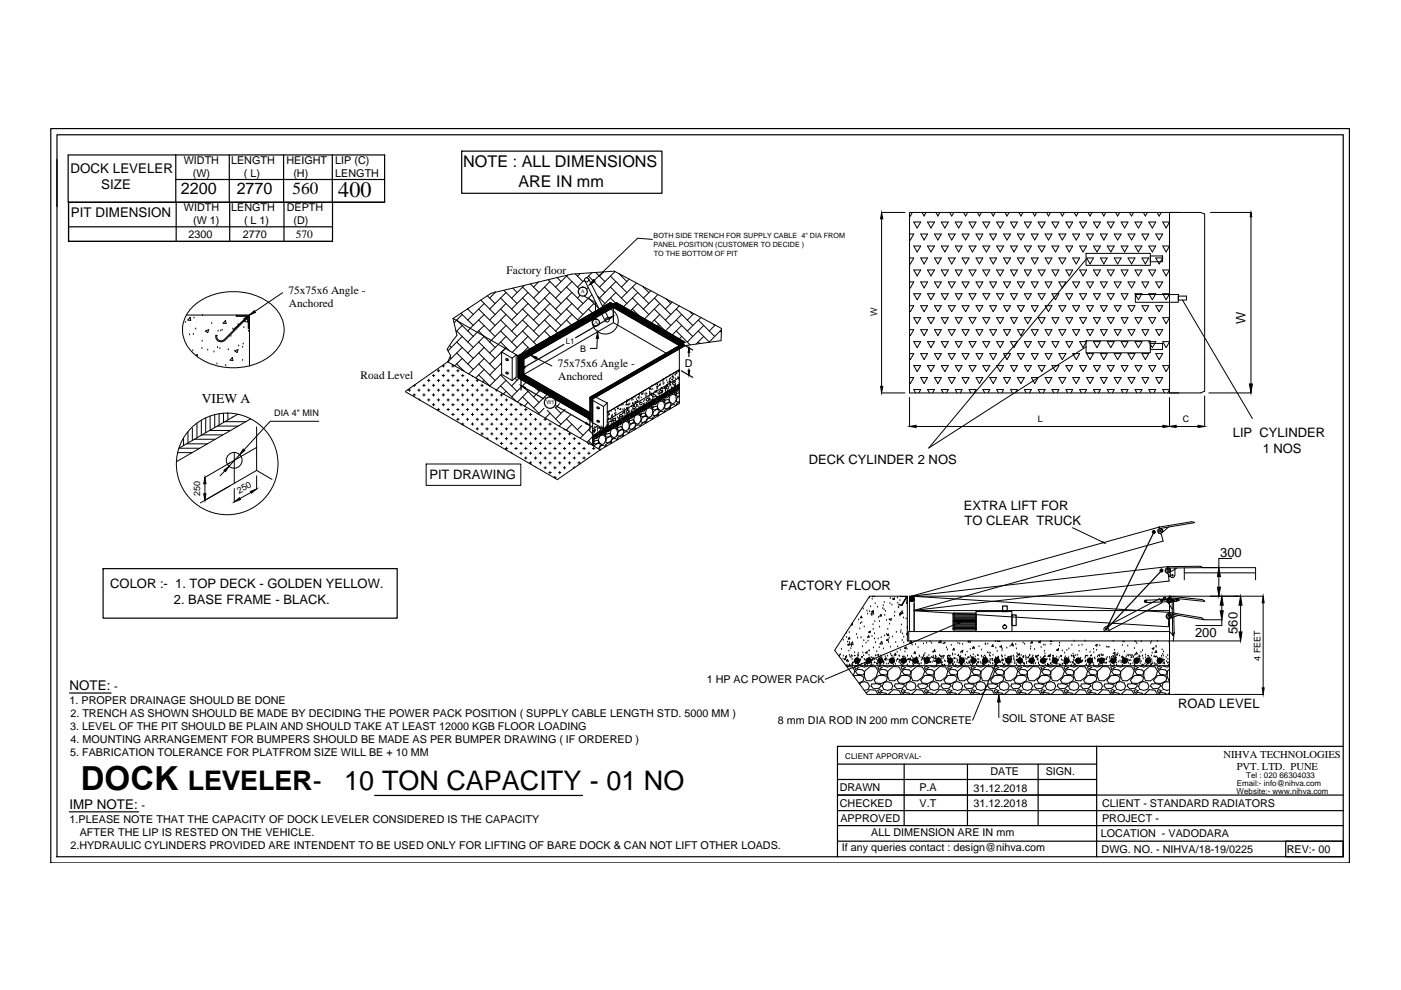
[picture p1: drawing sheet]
<svg xmlns="http://www.w3.org/2000/svg" width="297mm" height="210mm" viewBox="0 0 297 210" stroke-linecap="round" stroke-linejoin="round" font-family="sans-serif">
<defs><g id="words">
<text font-size="7" x="17.1" y="167.4">DOCK</text>
<g font-size="5.7">
<text x="39.8" y="167.4">LEVELER-</text>
<text x="73" y="167.4">10 TON CAPACITY - 01 NO</text>
</g>
<text font-size="4.7" x="71.7" y="41.8">400</text>
<text font-size="3.6" x="62" y="41.1">560</text>
<g font-size="3.4">
<text x="98.2" y="35.5">NOTE : ALL DIMENSIONS</text>
<text x="38.4" y="41.1">2200</text>
<text x="50.2" y="41.2">2770</text>
<text x="109.9" y="39.6">ARE IN mm</text>
</g>
<text font-size="2.9" x="42.8" y="85.3">VIEW A</text>
<g font-size="2.8">
<text x="15" y="36.7">DOCK LEVELER</text>
<text x="21.5" y="40.2">SIZE</text>
<text x="15" y="46.1">PIT DIMENSION</text>
<text x="264" y="68.7" transform="rotate(-90 264 68.7)">W</text>
<text x="261.4" y="92.6">LIP CYLINDER</text>
<text x="267.7" y="96">1 NOS</text>
<text x="91" y="101.5">PIT DRAWING</text>
<text x="171.5" y="98.3">DECK CYLINDER 2 NOS</text>
<text x="204.4" y="108">EXTRA LIFT FOR</text>
<text x="204.5" y="111.4">TO CLEAR TRUCK</text>
<text x="258.7" y="118.1">300</text>
<text x="23.4" y="124.6">COLOR :- 1. TOP DECK - GOLDEN YELLOW.</text>
<text x="165.5" y="125.1">FACTORY FLOOR</text>
<text x="36.9" y="128">2. BASE FRAME - BLACK.</text>
<text x="253.4" y="135.1">200</text>
<text x="262.4" y="134.4" transform="rotate(-90 262.4 134.4)">560</text>
<text x="14.7" y="146.3">NOTE:</text>
<text x="249.8" y="150.2">ROAD LEVEL</text>
<text x="14.7" y="171.5">IMP NOTE:</text>
</g>
<g font-size="2.4">
<text x="62.7" y="50.4">570</text>
<text x="107.4" y="58">Factory floor</text>
<text x="61.1" y="62.2">75x75x6 Angle -</text>
<text x="61.2" y="65">Anchored</text>
<text x="118.3" y="77.8">75x75x6 Angle -</text>
<text x="76.5" y="80.3">Road Level</text>
<text x="118.3" y="80.6">Anchored</text>
</g>
<g font-size="2.3">
<text x="39" y="34.8">WIDTH</text>
<text x="49" y="34.8">LENGTH</text>
<text x="60.7" y="34.8">HEIGHT</text>
<text x="71.1" y="34.8">LIP (C)</text>
<text x="40.9" y="37.5">(W)</text>
<text x="51.7" y="37.5">( L)</text>
<text x="62.2" y="37.5">(H)</text>
<text x="71.1" y="37.6">LENGTH</text>
<text x="39" y="44.8">WIDTH</text>
<text x="41" y="47.5">(W 1)</text>
<text x="49" y="44.7">LENGTH</text>
<text x="51.7" y="47.5">( L 1)</text>
<text x="60.8" y="44.8">DEPTH</text>
<text x="62.2" y="47.5">(D)</text>
<text x="39.9" y="50.4">2300</text>
<text x="51.5" y="50.4">2770</text>
<text x="145.2" y="77.7">D</text>
<text x="14.7" y="149.3">1. PROPER DRAINAGE SHOULD BE DONE</text>
<text x="24.2" y="146.3">-</text>
<text x="149.8" y="144.9">1 HP AC POWER PACK</text>
<text x="14.9" y="154.8">3. LEVEL OF THE PIT SHOULD BE PLAIN AND SHOULD TAKE AT LEAST 12000 KGB FLOOR LOADING</text>
<text x="14.9" y="152">2. TRENCH AS SHOWN SHOULD BE MADE BY DECIDING THE POWER PACK POSITION ( SUPPLY CABLE LENGTH STD. 5000 MM )</text>
<text x="164.9" y="153.5">8 mm DIA ROD IN 200 mm CONCRETE</text>
<text x="212.4" y="153.1">SOIL STONE AT BASE</text>
<text x="14.9" y="160.3">5. FABRICATION TOLERANCE FOR PLATFROM SIZE WILL BE + 10 MM</text>
<text x="15" y="157.6">4. MOUNTING ARRANGEMENT FOR BUMPERS SHOULD BE MADE AS PER BUMPER DRAWING ( IF ORDERED )</text>
<text x="178" y="167.8">DRAWN</text>
<text x="194.9" y="167.8">P.A</text>
<text x="206.4" y="167.9">31.12.2018</text>
<text x="210" y="164.3">DATE</text>
<text x="221.7" y="164.3">SIGN.</text>
<text x="30" y="171.5">-</text>
<text x="178.1" y="171.2">CHECKED</text>
<text x="195" y="171.2">V.T</text>
<text x="206.4" y="171.1">31.12.2018</text>
<text x="233.7" y="171.2">CLIENT - STANDARD RADIATORS</text>
<text x="14.7" y="174.4">1.PLEASE NOTE THAT THE CAPACITY OF DOCK LEVELER CONSIDERED IS THE CAPACITY</text>
<text x="14.9" y="180">2.HYDRAULIC CYLINDERS PROVIDED ARE INTENDENT TO BE USED ONLY FOR LIFTING OF BARE DOCK &amp; CAN NOT LIFT OTHER LOADS.</text>
<text x="16.9" y="177.2">AFTER THE LIP IS RESTED ON THE VEHICLE.</text>
<text x="178.2" y="174.3">APPROVED</text>
<text x="184.7" y="177.3">ALL DIMENSION ARE IN mm</text>
<text x="233.4" y="177.5">LOCATION - VADODARA</text>
<text x="233.7" y="174.2">PROJECT -</text>
<text x="178.5" y="180.5">If any queries contact : design@nihva.com</text>
<text x="233.6" y="180.8">DWG. NO. - NIHVA/18-19/0225</text>
<text x="272.8" y="180.8">REV:- 00</text>
</g>
<g font-size="2.2">
<text x="259.4" y="160.6">NIHVA TECHNOLOGIES</text>
<text x="262.2" y="163.2">PVT. LTD. PUNE</text>
</g>
<g font-size="1.9">
<text x="185.9" y="67.1" transform="rotate(-90 185.9 67.1)">W</text>
<text x="123" y="74.5">B</text>
<text x="58.1" y="88.3">DIA 4&quot; MIN</text>
<text x="220.1" y="89.5">L</text>
<text x="250.8" y="89.4">C</text>
<text x="42.4" y="105.2" transform="rotate(-90 42.4 105.2)">250</text>
<text x="50.7" y="104.6" transform="rotate(-30 50.7 104.6)">250</text>
<text x="267.2" y="140.1" transform="rotate(-90 267.2 140.1)">4 FEET</text>
</g>
<g font-size="1.7">
<text x="119.9" y="72.9">L1</text>
<text x="179.2" y="161">CLIENT APPORVAL-</text>
<text x="262.2" y="166.7">Email:- info@nihva.com</text>
<text x="264.2" y="165">Tel : 020 66304033</text>
<text x="262.2" y="168.3">Website:- www.nihva.com</text>
</g>
<g font-size="1.5">
<text x="138.5" y="52.4">PANEL POSITION (CUSTOMER TO DECIDE )</text>
<text x="138.6" y="50.5">BOTH SIDE TRENCH FOR SUPPLY CABLE 4&quot; DIA FROM</text>
<text x="138.6" y="54.3">TO THE BOTTOM OF PIT</text>
</g>
<g font-size="1.2">
<text x="123.1" y="62.1">A</text>
<text x="126" y="68.7">A</text>
</g>
<text font-size="1.1" x="115.8" y="85.7">W1</text>
</g></defs>
<!-- layer: 0 -->
<g fill="none" stroke="#000" stroke-width=".21">
<path d="M114.2 59.8l-1.1 1.1M116.2 59.3l2.7 2.7M116.6 59.7l-3.5 3.5M118.1 58.8l.8 .9M120.1 58.5l2.7 2.8M120.3 58.3l-2.5 2.6M121.3 59.7l-3.5 3.5M122 58.1l1.6 1.6M123 58l-.6 .5M123.9 59.4l-1.5 1.5M124 59.6l4.3 8.5M124.8 58.5l3.4 3.5"/>
<path d="M124.8 59.1l4.3 8.5M125.5 57.8l-1.1 1.1M125.9 59.7l-.5 .5M126.3 57.8l1.9 1.9M128 57.7l-.9 .8M129.4 58.5l3.5 3.5M130.4 57.6l-3.3 3.3M130.6 59.7l-3.5 3.5M131.2 58l1.7 1.7M131.9 58.4l-.1 .1M133.4 59.2l-1.6 1.7M138.3 50.8l-3.1-.3-9.2 8.9"/>
<path d="M186.9 45h5M186.9 46.4v35.5M192.8 45h61.8l.8 .4v37.5l-.8 .4h-61.8zM192.8 49.6h.9l-.7 1.3-.2-.3M192.8 54.7h.9l-.7 1.3-.2-.3M192.8 59.8h.9l-.7 1.2-.2-.2M193.4 45l-.4 .8-.2-.2M193.7 47.1h1.5l-.7 1.2zM193.7 52.2h1.5l-.7 1.2zM193.7 57.2h1.5l-.7 1.3zM195.2 49.6h1.5l-.8 1.3zM195.2 54.7h1.5l-.8 1.3z"/>
<path d="M195.2 59.8h1.5l-.8 1.2zM195.5 45l.4 .8 .5-.8M196.7 47.1h1.4l-.7 1.2zM196.7 52.2h1.4l-.7 1.2zM196.7 57.2h1.4l-.7 1.3zM198.1 49.6h1.5l-.7 1.3zM198.1 54.7h1.5l-.7 1.3zM198.1 59.8h1.5l-.7 1.2zM198.4 45l.5 .8 .4-.8M199.6 47.1h1.5l-.8 1.2zM199.6 52.2h1.5l-.8 1.2zM199.6 57.2h1.5l-.8 1.3z"/>
<path d="M201.1 49.6h1.4l-.7 1.3zM201.1 54.7h1.4l-.7 1.3zM201.1 59.8h1.4l-.7 1.2zM201.4 45l.4 .8 .4-.8M202.5 47.1h1.5l-.7 1.2zM202.5 52.2h1.5l-.7 1.2zM202.5 57.2h1.5l-.7 1.3zM204 54.7h1.5l-.8 1.3zM204 49.6h1.5l-.8 1.3zM204 59.8h1.5l-.8 1.2zM204.3 45l.4 .8 .5-.8M205.5 47.1h1.4l-.7 1.2z"/>
<path d="M205.5 52.2h1.4l-.7 1.2zM205.5 57.2h1.4l-.7 1.3zM206.9 49.6h1.5l-.7 1.3zM206.9 54.7h1.5l-.7 1.3zM206.9 59.8h1.5l-.7 1.2zM207.2 45l.5 .8 .4-.8M208.4 47.1h1.5l-.8 1.2zM208.4 52.2h1.5l-.8 1.2zM208.4 57.2h1.5l-.8 1.3zM209.9 49.6h1.4l-.7 1.3zM209.9 54.7h1.4l-.7 1.3zM209.9 59.8h1.4l-.7 1.2z"/>
<path d="M210.2 45l.4 .8 .4-.8M211.3 47.1h1.5l-.7 1.2zM211.3 52.2h1.5l-.7 1.2zM211.3 57.2h1.5l-.7 1.3zM212.8 49.6h1.5l-.8 1.3zM212.8 54.7h1.5l-.8 1.3zM212.8 59.8h1.5l-.8 1.2zM213.1 45l.4 .8 .5-.8M214.3 47.1h1.4l-.7 1.2zM214.3 52.2h1.4l-.7 1.2zM214.3 57.2h1.4l-.7 1.3zM215.7 49.6h1.5l-.7 1.3z"/>
<path d="M215.7 54.7h1.5l-.7 1.3zM215.7 59.8h1.5l-.7 1.2zM216 45l.5 .8 .4-.8M217.2 47.1h1.5l-.8 1.2zM217.2 52.2h1.5l-.8 1.2zM217.2 57.2h1.5l-.8 1.3zM218.7 49.6h1.4l-.7 1.3zM218.7 54.7h1.4l-.7 1.3zM218.7 59.8h1.4l-.7 1.2zM219 45l.4 .8 .4-.8M220.1 47.1h1.5l-.7 1.2zM220.1 52.2h1.5l-.7 1.2z"/>
<path d="M220.1 57.2h1.5l-.7 1.3zM221.6 49.6h1.4l-.7 1.3zM221.6 54.7h1.4l-.7 1.3zM221.6 59.8h1.4l-.7 1.2zM221.9 45l.4 .8 .4-.8M223 47.1h1.5l-.7 1.2zM223 52.2h1.5l-.7 1.2zM223 57.2h1.5l-.7 1.3zM224.5 49.6h1.5l-.8 1.3zM224.5 54.7h1.5l-.8 1.3zM224.5 59.8h1.5l-.8 1.2zM224.8 45l.4 .8 .5-.8"/>
<path d="M226 47.1h1.4l-.7 1.2zM226 52.2h1.4l-.7 1.2zM226 57.2h1.4l-.7 1.3zM227.4 49.6h1.5l-.7 1.3zM227.4 54.7h1.5l-.7 1.3zM227.4 59.8h1.5l-.7 1.2zM227.7 45l.5 .8 .4-.8M228.9 47.1h1.5l-.8 1.2zM228.9 52.2h1.5l-.8 1.2zM228.9 57.2h1.5l-.8 1.3zM230.3 53.7h13.6v2.6h-13.6zM230.3 55l-33.4 40 33.4-21.5"/>
<path d="M230.4 49.6h1.4l-.7 1.3zM230.4 54.7h1.4l-.7 1.3zM230.4 59.8h1.4l-.7 1.2zM230.7 45l.4 .8 .4-.8M231.8 47.1h1.5l-.7 1.2zM231.8 52.2h1.5l-.7 1.2zM231.8 57.2h1.5l-.7 1.3zM233.3 49.6h1.5l-.8 1.3zM233.3 54.7h1.5l-.8 1.3zM233.3 59.8h1.5l-.8 1.2zM233.6 45l.4 .8 .5-.8M234.8 47.1h1.4l-.7 1.2z"/>
<path d="M234.8 52.2h1.4l-.7 1.2zM234.8 57.2h1.4l-.7 1.3zM236.2 49.6h1.5l-.7 1.3zM236.2 54.7h1.5l-.7 1.3zM236.2 59.8h1.5l-.7 1.2zM236.5 45l.5 .8 .4-.8M237.7 47.1h1.5l-.8 1.2zM237.7 52.2h1.5l-.8 1.2zM237.7 57.2h1.5l-.8 1.3zM239.2 49.6h1.4l-.7 1.3zM239.2 54.7h1.4l-.7 1.3zM239.2 59.8h1.4l-.7 1.2z"/>
<path d="M239.5 45l.4 .8 .4-.8M240.6 47.1h1.5l-.7 1.2zM240.6 52.2h1.5l-.7 1.2zM240.6 57.2h1.5l-.7 1.3zM242.1 49.6h1.5l-.8 1.3zM242.1 54.7h1.5l-.8 1.3zM242.1 59.8h1.5l-.8 1.2zM242.4 45l.4 .8 .5-.8M243.6 47.1h1.4l-.7 1.2zM243.6 52.2h1.4l-.7 1.2zM243.6 57.2h1.4l-.7 1.3zM243.9 54.3h2.6v1.2h-2.6z"/>
<path d="M245 49.6h1.5l-.7 1.3zM245 54.7h1.5l-.7 1.3zM245 59.8h1.5l-.7 1.2zM245.3 45l.5 .8 .4-.8M246.5 47.1h1.5l-.8 1.2zM246.5 52.2h1.5l-.8 1.2zM246.5 57.2h1.5l-.8 1.3zM248 45v38.3M256.6 45h8.6M265.2 46v36.3M39.3 68.4h.1M39.5 66.8h13.4v10.8"/>
<path d="M40.2 71h.1M40.3 67.3l.1 .6h-.6zM40.9 74.4h.1M41 64.9l1.2-1 1.8-1 3.1-.9 1.5-.2 2.3 .1 1.9 .3 1.5 .5 1.1 .5 2.1 1.3 1.1 1.2 .7 .9 .6 1.2 .3 1.4v1.4l-.3 1.5-1.2 1.9-1.4 1.4-1.6 1.1-2.5 1-2.5 .4-2 .1-2.4-.4-1.7-.5-2.4-1.2-1.4-1.2-1.2-1.5-.8-2.1-.1-1.9 .5-1.8 .6-1.1zM41 70.9h.1M41.1 67.4h.1M41.5 69.8h.1M41.5 75.4l.3-.3 .1 .5M42.8 73.9h.1M42.9 72.3h.1M42.9 66.9h.1M43.5 70.2l.8-.3-.3 .6z"/>
<path d="M44 74.3h.1M44.9 68.6h.1M45.4 74.6h.1M45.8 71.1a1.12 1.12 0 0 0 .4 1.2 1.12 1.12 0 0 0 1.3-.1M45.8 71.1l.2 .1M46 71.1a.91 .91 0 0 0 .4 1 .91 .91 0 0 0 1 0M46 77.2h.1M46.1 73.7h.1M46.2 70.2h.1M46.6 73.9h.1M46.8 70.1h.1M47.1 70h.1"/>
<path d="M47.8 67.9l.1 .7-.6-.1zM47.9 77.5h.1M48.4 74.2h.1M49 71.3h.1M49.3 75.8l.1 .7-.6-.1zM49.4 69.8h.1M49.8 74.4l.7-.3-.2 .7zM50.1 66.8v.3h2.5v2.5M50.4 66.8l-.2 .3M50.5 68.8h.1M50.6 73.4h.1M50.8 66.8l-.2 .3"/>
<path d="M51.1 66.8l-.2 .3M51.4 76.4h.1M51.4 73.6h.1M51.4 66.8l-.2 .3M51.6 72.9h.1M51.7 69.5h.1M51.8 66.8l-.3 .3M51.8 67.7l-2.3 2.2M52.1 66.8l-.2 .3M52.4 67.4l.1 .9-.8-.1M52.4 66.8l-.2 .3M52.6 67.2l-5 5.1"/>
<path d="M52.6 69.6h.3M52.7 70.2h.1M52.8 66.8l-5.4 5.3M52.9 67.1l-.3 .2M52.9 67.4l-.3 .2M52.9 67.7l-.3 .2M52.9 68l-.3 .3M52.9 68.4l-.3 .2M52.9 68.7l-.3 .2M52.9 69l-.3 .3M52.9 69.4l-.3 .2M59.9 62.1l-5.9 3.9"/>
<path d="M91.7 79.6h.5M91.9 79.4v.5M92.7 78.6h.5M93 78.4v.5M93.7 77.6h.5M93.7 79.6h.5M94 77.4v.5M94 79.4v.5M94.8 78.6h.5M94.9 76.7l32.4 18.7M94.9 76.7l-8.9 6.3M95 76.8h.1"/>
<path d="M95 78.4v.5M95.3 73.3l.4 .4M95.4 75.7l.3 .3M95.8 77.6h.5M95.8 79.6h.5M96 77.3v.6M96 79.4v.5M96.1 67.5l14.4 8.3M96.1 67.5l.8 3.6-2.1 2.9 .8 1.4-.7 1.3M96.1 67.5l8-5.3 17.1-4.1 9-.6 22.8 12.1-.1 2.6-7.6 1.1M96.8 67.9l3.5 3.4M96.8 77.2l1.6 1.5"/>
<path d="M96.8 74.8l3.5 3.5M96.8 72.5l3.5 3.5M96.8 70.2l3.5 3.5M96.8 78.6h.5M97.1 78.4v.5M97.7 66.4l2.6 2.6M97.8 79.6h.6M98 66.7l-1.7 1.7M98 69l-1.3 1.3M98 73.7l-3 3M98 71.3l-3 3.1M98 76l-1.6 1.6"/>
<path d="M98 78.3l-.1 .1M98.1 79.4v.5M99.1 65.5l1.2 1.2M99.3 65.4l-.1 .1M99.9 79.6h.1M100.2 79.7v.2M101.5 72.5l3.5 3.5M101.5 70.2l3.5 3.5M101.5 67.9l3.5 3.4M101.5 65.5l3.5 3.5M101.5 79.5l2.4 2.4M101.5 77.2l3.5 3.4"/>
<path d="M101.5 74.8l3.5 3.5M102 63.6l3 3.1M102.7 64.3l-3.5 3.6M102.7 66.7l-3.5 3.5M102.7 69l-3.5 3.5M102.7 78.3l-1.8 1.8M102.7 71.3l-3.5 3.5M102.7 73.7l-3.5 3.5M102.7 76l-3.3 3.3M103.3 62.7l1.7 1.6M105 62h.1M105 62l-1.2 1.2"/>
<path d="M106.1 77.2l.3 .2M106.1 74.8l.3 .3M106.1 72.5l1.9 1.9M106.1 70.2l3.5 3.5M106.1 67.9l3.5 3.4M106.1 65.5l3.5 3.5M106.1 63.2l3.5 3.5M106.1 79.5l3.5 3.5M106.4 77l-2.6 2.5M106.4 79.3l-2.6 2.5M106.4 74.6v4.8l2.2 1.3M106.4 74.6l2.2 1.3"/>
<path d="M106.8 61.6l2.8 2.7M107.2 73.9l-.8 .7M107.3 62l-3.5 3.5M107.3 64.3l-3.5 3.6M107.3 66.7l-3.5 3.5M107.3 69l-3.5 3.5M107.3 71.3l-3.5 3.5M107.3 73.7l-3.5 3.5M108.6 75.9v4.8M108.6 75.9l.8-.7v4.8l-.8 .7M108.7 61.1l.9 .9M109.8 75.5l.6 .3"/>
<path d="M109.9 75.4v.1M110 75.3v.3M110.1 75.3v.3M110.1 79.9v.4M110.2 75.2v.4M110.2 79.9v.4M110.3 75.1v.6M110.3 79.8v.6M110.4 79.8v.6M110.5 75.8v4M110.5 79.8l14.6 8.4M110.5 76.4h.1"/>
<path d="M110.5 76.3h.3M110.5 76.2h.4M110.5 76.1h.6M110.5 76h.8M110.5 75.9h1M110.5 75.8h1.1M110.5 75.8l20.2-11.7 14.6 8.5-20.2 11.6M110.5 79.7h1.1M110.5 75v.7M110.5 79.8v.7M110.6 79.8h1.2M110.6 75.7h1.2"/>
<path d="M110.6 75v.7M110.6 79.8v.8M110.7 79.6h.8M110.8 74.9v.7h1.2M110.8 74.8v.8M110.8 72.5l1.5 1.5M110.8 70.2l3 3M110.8 67.9l3.5 3.4M110.8 65.5l3.5 3.5M110.8 63.2l3.5 3.5M110.8 60.9l3.5 3.4M110.8 79.5h.5"/>
<path d="M110.8 80v.7M110.9 74.8v.7M111 75.5h1.2M111 79.4h.1M111.1 76.2v3.2l14 8.1M111.1 74.7v.7M111.1 60.5l-2.6 2.7M111.1 74.7v.7h1.3M111.3 74.6v.7M111.3 75.3h1.2M111.4 74.5v.8M111.5 74.5v.7"/>
<path d="M111.5 75.2h1.2M111.6 74.4v.7M111.6 74.4v.7h1.3M111.8 74.3v.7M111.9 74.3v.7h1.2M111.9 62l-3.4 3.5M111.9 64.3l-3.4 3.6M111.9 66.7l-3.4 3.5M111.9 69l-3.4 3.5M111.9 71.3l-3.3 3.4M111.9 73.7l-1.2 1.2M112 79.9h-1.2v.7"/>
<path d="M112 74.2v.7M112 74.9h1.3M112.1 74.1v.7M112.2 74.1v.7h1.2M112.3 74v.7M112.4 74v.7h1.2M112.5 60.2l1.8 1.8M112.5 73.9v.7M112.6 74.6h1.2M112.6 73.8v.7M112.7 73.8v.7M112.7 74.5h1.3"/>
<path d="M112.8 73.7v.7M112.9 73.7v.7h1.2M113 73.6v.7M113.1 73.5v.8h1.2M113.2 73.5v.7M113.3 74.2h1.2M113.3 73.4v.7M113.4 73.4v.7M113.5 74.1h1.2M113.5 73.3v.7M113.6 73.2v.8h1.3M113.7 73.2v.7"/>
<path d="M113.7 75.9l3.3 1.7M113.8 73.9h1.2M113.8 73.2v.6M113.9 73.1v.7M114 73.7h1.2M114 73v.7M114.1 72.9v.8h1.3M114.2 72.9v.7M114.4 72.9v.6h1.2M114.4 72.8v.7M114.5 72.7v.7h1.3M114.7 72.6v.8"/>
<path d="M114.7 73.4h1.2M114.7 72.6v.7M114.9 72.6v.6h1.2M114.9 72.5v.7M115 73.2h1.3M115.1 72.4v.8M115.2 72.3v.8M115.2 72.3v.7h1.3M115.4 72.3v.6h1.2M115.5 70.2l1.2 1.3M115.5 67.9l2.7 2.7M115.5 65.5l3.4 3.5"/>
<path d="M115.5 63.2l3.4 3.5M115.5 60.9l3.4 3.4M115.5 72.2v.7M115.6 72.1v.8M115.6 72.8h1.2M115.7 72.1v.7M115.8 72.7h1.2M115.8 72v.7M115.9 72v.6M115.9 72.6h1.3M116 71.9v.7M116.1 71.8v.8"/>
<path d="M116.1 72.5h1.3M116.3 71.7v.7h1.2M116.4 71.7v.6M116.5 72.3h1.2M116.5 71.6v.7M116.6 62l-3.5 3.5M116.6 64.3l-3.5 3.6M116.6 66.7l-3.5 3.5M116.6 69l-3.5 3.5M116.6 71.3l-.4 .5v.7M116.6 71.5v.8M116.6 72.2h1.3"/>
<path d="M116.7 71.5v.7M116.8 71.4v.7M116.9 72.1h1.2M116.9 71.3v.8M117 71.3v.7h1.3M117.1 71.2v.8M117.2 71.9h1.2M117.2 71.2v.7M117.3 71.1v.7M117.4 71.8h1.2M117.4 71v.8M117.5 71v.7h1.3"/>
<path d="M117.6 71v.7M117.7 70.9v.7h1.3M117.8 70.8v.7M117.9 71.5h1.2M118 70.7v.8M118 70.7v.7M118.1 71.4h1.2M118.1 70.7v.6M118.3 70.6v.7h1.2M118.3 70.5v.7M118.4 71.2h1.3M118.5 70.4v.8"/>
<path d="M118.5 70.4v.7M118.6 71.1h1.3M118.7 70.4v.6M118.8 70.3v.7h1.2M118.8 70.2v.8M119 70.1v.8h1.2M119.1 70.1v.7M119.1 70.8h1.3M119.2 70.1v.6M119.3 70v.7M119.3 70.7h1.3M119.4 69.9v.8"/>
<path d="M119.5 69.9v.7M119.5 70.6h1.2M119.6 69.8v.7M119.7 69.8v.6h1.2M119.8 69.7v.7M119.9 70.4h1.2M119.9 69.6v.8M120 69.6v.7h1.3M120.1 67.9l1.1 1M120.1 65.5l2.6 2.5v.7M120.1 63.2l3.5 3.5M120.1 60.9l3.5 3.4"/>
<path d="M120.1 69.5v.7M120.2 69.5v.6h1.3M120.3 69.4v.7M120.4 69.3v.8h1.2M120.5 69.3v.7M120.6 69.9h1.2M120.6 69.2v.7M120.7 69.2v.7M120.7 69.9h1.3M120.8 69.1v.7M120.9 69.7h1.2M120.9 69v.8"/>
<path d="M121 69v.7M121.1 68.9v.7h1.3M121.2 68.9v.7M121.3 62l-3.5 3.5M121.3 64.3l-3.5 3.6M121.3 66.7l-3.5 3.5M121.3 69.6h1.2M121.3 68.8v.7M121.4 68.7v.8M121.5 69.4h1.2M121.6 68.7v.7M121.6 68.6v.7h1.3"/>
<path d="M121.8 68.6v.7M121.8 69.2h1.3M121.8 68.5v.7M121.9 68.5v.7M122 69.1h1.2M122.1 68.4v.7M122.1 68.3v.7M122.2 69h1.2M122.3 68.3v.7M122.4 68.2v.7h1.2M122.5 68.2v.7M122.5 68.8h1.3"/>
<path d="M122.6 68.1v.7M122.6 62.1h.1M122.7 68.7h1.3M122.8 68v.7M122.9 67.9v.7M122.9 68.6h1.2M123 62.6l-.6 .6M123 67.9v.7M123.1 67.8v.7h1.2M123.2 67.7v.8M123.2 68.4h1.3M123.3 67.7v.7"/>
<path d="M123.4 67.6v.7M123.4 68.3h1.2M123.5 67.6v.7M123.6 67.5v.7h1.3M123.7 67.4v.8M123.8 67.4v.7M123.8 68.1h1.2M123.8 62.8l2.5 1.3v3.6M123.9 67.3v.7M124 68h1.2M124 67.3v.7M124.1 67.2v.7"/>
<path d="M124.1 67.9h1.3M124.2 67.1v.8M124.3 67.1v.7h1.2M124.4 67v.7M124.5 67v.7h1.2M124.6 66.9l.1 .7h1.2M124.7 61l-.4 .3M124.7 66.8v.8M124.8 65.5l.8 .8M124.8 63.2l2.2 2.2M124.8 66.8v.7M124.9 67.5h1.2"/>
<path d="M124.9 66.7v.7M125 66.7v.7h1.3M125.2 66.6v.7M125.2 67.3h1.3M125.2 66.5v.8M125.4 66.5v.7M125.4 67.2h1.2M125.4 66.4v.7M125.5 62.5l-3.1 3M125.5 66.4v.7M125.6 67.1h1.2M125.7 66.3v.7"/>
<path d="M125.7 66.3v.7h1.3M125.9 66.2v.7M125.9 64.3l-3.5 3.6M126 66.1l-.1 .7h1.2M126.1 66.1v.7h1.3M126.2 66v.7M126.3 66.7h1.2M126.4 65.9v.7M126.5 65.8v.7h1.2M126.6 65.8v.7M126.6 71.7l-.1 2.2h-1.3M126.6 66.5h1.3"/>
<path d="M126.7 62.7l1.5 1.6M126.7 65.7v.7M126.8 65.7v.6h1.2M126.9 65.6v.7M127 65.5v.8h1.2M127.1 65.5v.7M127.2 65.4v.7h1.2M127.3 65.4v.7M127.4 66h1.2M127.4 65.3v.7M127.5 65.2v.8h1.2M127.6 65.2v.7"/>
<path d="M127.7 65.1v.7h1.2M127.8 65.1v.7M127.9 65.7h1.2M127.9 65v.7M128 64.9v.8M128.1 65.6h1.2M128.1 64.9v.7M128.2 64.8v.7h1.3M128.3 64.8v.7M128.4 64.7v.7h1.2M128.5 64.6v.8M128.6 65.3h1.2"/>
<path d="M128.6 64.6v.7M128.7 64.5v.7M128.8 65.2h1.2M128.8 64.5v.7M129 64.4v.7h2.2M129 64.3v.8M129.1 64.3v.7M129.3 64.2v.7M129.4 63.2l1.1 1v.5M129.4 60.9l3.5 3.4M129.5 64.1v.7h1.1v-.6M129.6 64.2v.6"/>
<path d="M129.7 64.3v.4h.7M129.8 64.3v.3M129.9 64.4v.2M130 64.4v.1M130 64.5h.1M130.1 64.5v3.9M130.1 68.4l11.1 6.5M130.1 68.4l-19.6 11.4M130.1 65.2h1.2M130.2 64.4v.2M130.3 64.3v.3h-.4M130.4 64.3v.4"/>
<path d="M130.4 65.4h1.3M130.6 62l-2.9 2.9M130.7 64.1v.8M130.8 64.2v.7h-1.5M130.9 64.3v.7M131 64.3v.7h-1.9M131.1 64.4v.7M131.2 65.8h1.2M131.2 64.4v.8M131.3 64.5v.7M131.4 64.6v.7M131.5 66h1.2"/>
<path d="M131.5 64.6v.7h-1.2M131.6 64.7v.7M131.7 64.7v.7M131.8 64.8v.7h-1.2M131.9 66.3h1.2M131.9 64.9v.7M132.1 64.9v.7h-1.3M132.1 65v.7M132.3 65.1v.7M132.4 66.5h1.2M132.4 65.2v.7M132.4 80v.7"/>
<path d="M132.6 65.2v.8h-1.3M132.6 79.9v.7M132.6 66.7h1.2M132.6 65.3v.7M132.6 79.8v.8M132.8 65.3v.7M132.8 79.8v.7M132.9 65.4v.7M132.9 79.7v.7M132.9 66.8h1.3M132.9 65.4v.7h-1.2M133.1 65.5v.7"/>
<path d="M133.1 79.6v.7M133.2 65.6v.7M133.2 79.5v.8M133.3 65.6v.7h-1.2M133.3 79.5v.7M133.4 65.7v.7M133.4 79.4v.7M133.5 65.7l-.1 .8h-1.2M133.5 79.4v.7M133.6 65.8v.7M133.6 79.3v.7M133.7 67.3h1.2"/>
<path d="M133.7 79.2v.8M133.8 65.9v.7M133.8 79.2v.7M133.8 67.4h1.3M133.9 66v.7M133.9 79.1v.7M134 66v.8h-1.2M134 79.1v.7M134.1 65.5l1.3 1.4v.7h-1.2M134.1 63.2l3.5 3.5M134.1 60.9l3.5 3.4M134.1 66.1v.7"/>
<path d="M134.1 79v.7M134.2 66.2v.7M134.2 79v.7M134.3 66.2v.8h-1.2M134.3 78.9v.7M134.4 66.3v.7M134.4 78.8v.7M134.4 67.7h1.2M134.5 66.3v.8h-1.2M134.5 78.8v.7M134.6 66.4v.7M134.6 78.7v.7"/>
<path d="M134.7 66.5v.7h-1.2M134.7 78.7v.7M134.8 66.5v.7M134.8 78.6v.7M134.9 68h1.2M134.9 60l-3.1 3.2M134.9 66.6v.7M134.9 78.5v.7M135 66.6v.8M135 78.5v.7M135.1 68.1h1.2M135.1 66.7v.7"/>
<path d="M135.1 78.4v.7M135.2 62l-3 3v.7h-1.2M135.2 64.3l-1.5 1.6v.7M135.2 66.7h.1M135.2 66.8v.7h-1.2M135.2 78.4v.7M135.3 68.2h1.2M135.3 66.8v.7M135.3 78.3v.7M135.4 78.2v.8M135.5 66.9v.7M135.5 78.2v.7"/>
<path d="M135.7 67v.7M135.7 78.1v.7M135.7 67.1v.7M135.8 68.5h1.2M135.8 67.1v.7h-1.3M135.8 78v.7M135.9 68.6h1.3M135.9 67.2v.7h-1.2M135.9 77.9v.8M136 67.2v.7M136 77.9v.7M136.2 67.3v.7"/>
<path d="M136.2 77.8v.7M136.2 60.7l1.4 1.3M136.2 67.4v.7M136.3 68.8h1.3M136.4 67.4v.7M136.4 77.7v.7M136.5 60.8l-.1 .1M136.5 67.5v.7M136.5 77.6v.8M136.5 68.9h1.2M136.5 77.6v.7M136.7 77.5v.7"/>
<path d="M136.8 67.6v.8M136.8 77.5v.7M136.9 67.7v.7h-1.3M136.9 77.4v.7M137 67.8v.7M137 77.3v.8M137 69.2h1.3M137.1 67.8v.7M137.1 77.3v.7M137.2 67.9v.7M137.2 77.2v.7M137.2 69.3h1.2"/>
<path d="M137.3 67.9v.8M137.3 77.2v.7M137.4 68v.7h-1.2M137.4 77.1v.7M137.5 68.1v.7M137.5 77v.8M137.6 68.1v.7M137.6 77v.7M137.7 68.2v.7M137.7 76.9v.7M137.8 69.6h1.2M137.8 68.2v.8"/>
<path d="M137.8 76.9v.7M137.9 68.3v.7h-1.2M137.9 76.8v.7M138 61.6l-1.6 1.6M138 68.4v.7M138 76.8v.7M138.1 76.7v.7M138.2 68.5v.7M138.2 76.6v.7M138.3 69.9h1.2M138.3 68.5v.8M138.3 76.6v.7"/>
<path d="M138.4 68.6v.7M138.4 76.5v.7M138.4 70.1h1.3M138.5 68.7v.7M138.5 76.5v.7M138.6 68.7v.7h-1.2M138.6 76.4v.7M138.7 70.1h1.2M138.7 68.8v.7M138.7 76.3v.7M138.7 67.9l2.2 2.2M138.7 65.5l3.5 3.5"/>
<path d="M138.7 63.2l3.5 3.5M138.8 68.8v.8h-1.2M138.8 76.3v.7M138.9 68.9v.7M138.9 76.2v.7M139 69v.7M139 76.2v.7M139.1 69l.1 .7h-1.3M139.1 76.1v.7M139.2 70.4h1.2M139.2 69.1v.7M139.2 76v.8"/>
<path d="M139.3 69.1v.8h-1.2M139.3 76v.7M139.3 70.6h1.3M139.4 69.2v.7M139.4 75.9v.7M139.5 62.4l-3.1 3.1M139.5 69.3v.7M139.5 75.9v.7M139.6 68.7l-.1 .5M139.6 75.8v.7M139.7 70.8h1.2M139.8 69.4v.7"/>
<path d="M139.8 75.7v.8M139.8 75.7v.7M139.9 64.3l-3.2 3.3v.7h-1.3M139.9 66.7l-1.8 1.8v.6h-1.2M139.9 69l-.3 .3v.7M139.9 70.9h1.2M140 69.5v.7M140 75.6v.7M140.1 69.6v.7h-1.3M140.1 75.6v.7M140.2 69.6v.8h-1.2M140.2 75.5v.7"/>
<path d="M140.3 69.7v.7M140.3 75.4v.8M140.3 75.4v.7M140.5 69.8v.7M140.5 75.4v.6M140.6 69.9v.7M140.6 75.3v.7M140.6 71.3h1.2M140.7 69.9v.7M140.7 75.2v.7M140.8 70v.7h-1.3M140.8 75.1v.8"/>
<path d="M140.9 70v.7M140.9 75.1v.7M141 70.1v.7M141 75.1v.6M141.1 70.1v.8M141.1 75v.7M141.2 71.6h1.2M141.2 70.2v.7M141.2 74.9v.7M141.2 63.4l1 .9M141.3 70.3v.7h-1.2M141.3 74.8v.8"/>
<path d="M141.3 71.7h1.3M141.4 70.3v.7M141.4 74.8v.7M141.5 70.4v.7h-1.2M141.5 74.8v.6M141.6 70.4v.8M141.6 74.7v.7M141.7 71.9h1.2M141.7 70.5v.7h-1.3M141.7 74.6v.8M141.8 70.6v.7M141.8 74.5v.8"/>
<path d="M141.8 72h1.3M141.9 70.6v.7M141.9 74.5v.7M142 79.7h.1M142 70.7v.7h-1.2M142 74.5v.6M142 72.1h1.3M142.1 70.7v.8M142.1 74.4v.7M142.2 70.8v.7h-1.3M142.2 74.3v.8M142.3 70.9v.7"/>
<path d="M142.3 74.3v.7M142.4 72.3h1.2M142.4 70.9v.7M142.4 74.2v.7M142.5 79.9l.1-.2 .1 .2h-.2M142.5 64.1l-1.4 1.4M142.5 74.2v.6M142.6 72.4h1.2M142.6 71v.8M142.6 74.1v.7M142.7 79.9h.1M142.7 72.5h1.3"/>
<path d="M142.7 71.1v.7h-1.2M142.7 74v.8M142.8 79.3h.1M142.8 71.2v.7M142.8 74v.7M142.9 71.2v.7M142.9 73.9v.7M143.1 71.3v.7M143.1 73.8v.7M143.1 72.7h1.2M143.1 79.5h.1M143.1 71.3v.8"/>
<path d="M143.2 79.5h.1M143.2 71.4v.7M143.2 73.7v.8M143.4 71.5v.7M143.4 73.7v.7M143.4 70.2l2.9 2.9M143.4 67.9l3.5 3.4M143.4 65.5l3.5 3.5M143.4 79.2h.1M143.4 72.9h1.2M143.4 71.5v.7h-1.2M143.4 73.6v.7"/>
<path d="M143.5 79.1h.1M143.6 71.6v.7M143.6 73.5v.8M143.6 73h.9M143.7 71.6v.7M143.7 73.5v.7M143.8 71.7v.7M143.8 73.4v.8M143.8 73.2h.5v.6M143.9 71.8v.7M143.9 73.4v.7M143.9 73.3v.7"/>
<path d="M144 78.7l-.1 .1h.1M144 73.2l.1 .8M144 64.9l-2.9 3M144 73.3l-13.9-8.1-19.6 11.3-.1-1.4M144 73.3v12.3l-16.7 9.8M144 78.4l-15.3 9.1M144 80l-15.3 9.1M144.1 71.9v.7M144.2 71.9v.7h-1.3M144.2 73.2v.7M144.3 72v.7M144.4 72.1v.7"/>
<path d="M144.4 73.1v.7M144.5 72.1v.7h-1.2M144.5 73v.7M144.5 66.7l-3.4 3.4M144.5 69l-1.9 2-.1 .7M144.5 71.3l-.5 .5M144.6 72.2v.7M144.6 72.9v.8M144.7 72.2v1.4M144.8 72.3v.6M144.8 73v.5M144.9 72.3v.5"/>
<path d="M144.9 73.1v.4M145 72.4v.3M145 73.1v.3M145.1 72.5v.1M145.1 73.2v.2M145.2 72.5v.1M145.2 73.2v.1M145.3 73.3l-15.9-9.2-19.6 11.3v4.7l15.9 9.1M145.3 73.3l-19.6 11.3-.6-.4M146.3 66.1l.6 .6M147.1 66.5l-1.4 1.4M148.1 72.5l.3 .4"/>
<path d="M148.1 70.2l2.3 2.4M148.1 67.9l3.4 3.4M148.6 67.3l-2.9 2.9M149.2 69l-3.5 3.5M149.2 71.3l-1.6 1.6M151.3 68.7l.2 .3M151.6 68.9l-1.2 1.3M152.7 70.2l.3 .2M153 69.9l-2.6 2.6M192.8 75h.9l-.7 1.2-.2-.2M192.8 69.9h.9l-.7 1.3-.2-.3M192.8 64.8h.9l-.7 1.3-.2-.3"/>
<path d="M193.7 72.4h1.5l-.7 1.3zM193.7 67.4h1.5l-.7 1.2zM193.7 62.3h1.5l-.7 1.2zM193.7 77.5h1.5l-.7 1.3zM195.2 75h1.5l-.8 1.2zM195.2 69.9h1.5l-.8 1.3zM195.2 64.8h1.5l-.8 1.3zM196.7 72.4h1.4l-.7 1.3zM196.7 67.4h1.4l-.7 1.2zM196.7 62.3h1.4l-.7 1.2zM196.7 77.5h1.4l-.7 1.3zM198.1 75h1.5l-.7 1.2z"/>
<path d="M198.1 69.9h1.5l-.7 1.3zM198.1 64.8h1.5l-.7 1.3zM199.6 72.4h1.5l-.8 1.3zM199.6 67.4h1.5l-.8 1.2zM199.6 62.3h1.5l-.8 1.2zM199.6 77.5h1.5l-.8 1.3zM201.1 75h1.4l-.7 1.2zM201.1 69.9h1.4l-.7 1.3zM201.1 64.8h1.4l-.7 1.3zM202.5 72.4h1.5l-.7 1.3zM202.5 67.4h1.5l-.7 1.2zM202.5 62.3h1.5l-.7 1.2z"/>
<path d="M202.5 77.5h1.5l-.7 1.3zM204 75h1.5l-.8 1.2zM204 69.9h1.5l-.8 1.3zM204 64.8h1.5l-.8 1.3zM205.5 72.4h1.4l-.7 1.3zM205.5 67.4h1.4l-.7 1.2zM205.5 62.3h1.4l-.7 1.2zM205.5 77.5h1.4l-.7 1.3zM206.9 75h1.5l-.7 1.2zM206.9 69.9h1.5l-.7 1.3zM206.9 64.8h1.5l-.7 1.3zM208.4 72.4h1.5l-.8 1.3z"/>
<path d="M208.4 67.4h1.5l-.8 1.2zM208.4 62.3h1.5l-.8 1.2zM208.4 77.5h1.5l-.8 1.3zM209.9 75h1.4l-.7 1.2zM209.9 69.9h1.4l-.7 1.3zM209.9 64.8h1.4l-.7 1.3zM211.3 72.4h1.5l-.7 1.3zM211.3 67.4h1.5l-.7 1.2zM211.3 62.3h1.5l-.7 1.2zM211.3 77.5h1.5l-.7 1.3zM212.8 75h1.5l-.8 1.2zM212.8 69.9h1.5l-.8 1.3z"/>
<path d="M212.8 64.8h1.5l-.8 1.3zM214.3 72.4h1.4l-.7 1.3zM214.3 67.4h1.4l-.7 1.2zM214.3 62.3h1.4l-.7 1.2zM214.3 77.5h1.4l-.7 1.3zM215.7 75h1.5l-.7 1.2zM215.7 69.9h1.5l-.7 1.3zM215.7 64.8h1.5l-.7 1.3zM217.2 72.4h1.5l-.8 1.3zM217.2 67.4h1.5l-.8 1.2zM217.2 62.3h1.5l-.8 1.2zM217.2 77.5h1.5l-.8 1.3z"/>
<path d="M218.7 75h1.4l-.7 1.2zM218.7 69.9h1.4l-.7 1.3zM218.7 64.8h1.4l-.7 1.3zM220.1 72.4h1.5l-.7 1.3zM220.1 67.4h1.5l-.7 1.2zM220.1 62.3h1.5l-.7 1.2zM220.1 77.5h1.5l-.7 1.3zM221.6 75h1.4l-.7 1.2zM221.6 69.9h1.4l-.7 1.3zM221.6 64.8h1.4l-.7 1.3zM223 72.4h1.5l-.7 1.3zM223 67.4h1.5l-.7 1.2z"/>
<path d="M223 62.3h1.5l-.7 1.2zM223 77.5h1.5l-.7 1.3zM224.5 75h1.5l-.8 1.2zM224.5 69.9h1.5l-.8 1.3zM224.5 64.8h1.5l-.8 1.3zM226 72.4h1.4l-.7 1.3zM226 67.4h1.4l-.7 1.2zM226 62.3h1.4l-.7 1.2zM226 77.5h1.4l-.7 1.3zM227.4 75h1.5l-.7 1.2zM227.4 69.9h1.5l-.7 1.3zM227.4 64.8h1.5l-.7 1.3z"/>
<path d="M228.9 72.4h1.5l-.8 1.3zM228.9 67.4h1.5l-.8 1.2zM228.9 62.3h1.5l-.8 1.2zM228.9 77.5h1.5l-.8 1.3zM230.3 72.3h13.6v2.5h-13.6zM230.4 75h1.4l-.7 1.2zM230.4 69.9h1.4l-.7 1.3zM230.4 64.8h1.4l-.7 1.3zM231.8 72.4h1.5l-.7 1.3zM231.8 67.4h1.5l-.7 1.2zM231.8 62.3h1.5l-.7 1.2zM231.8 77.5h1.5l-.7 1.3z"/>
<path d="M233.3 75h1.5l-.8 1.2zM233.3 69.9h1.5l-.8 1.3zM233.3 64.8h1.5l-.8 1.3zM234.8 72.4h1.4l-.7 1.3zM234.8 67.4h1.4l-.7 1.2zM234.8 62.3h1.4l-.7 1.2zM234.8 77.5h1.4l-.7 1.3zM236.2 75h1.5l-.7 1.2zM236.2 69.9h1.5l-.7 1.3zM236.2 64.8h1.5l-.7 1.3zM237.7 72.4h1.5l-.8 1.3zM237.7 67.4h1.5l-.8 1.2z"/>
<path d="M237.7 62.3h1.5l-.8 1.2zM237.7 77.5h1.5l-.8 1.3zM239.2 75h1.4l-.7 1.2zM239.2 69.9h1.4l-.7 1.3zM239.2 64.8h1.4l-.7 1.3zM240.6 72.4h1.5l-.7 1.3zM240.6 67.4h1.5l-.7 1.2zM240.6 62.3h1.5l-.7 1.2zM240.6 77.5h1.5l-.7 1.3zM240.7 62.4h9.1v1.7h-9.1zM242.1 75h1.5l-.8 1.2zM242.1 69.9h1.5l-.8 1.3z"/>
<path d="M242.1 64.8h1.5l-.8 1.3zM243.6 72.4h1.4l-.7 1.3zM243.6 67.4h1.4l-.7 1.2zM243.6 62.3h1.4l-.7 1.2zM243.6 77.5h1.4l-.7 1.3zM243.9 72.8h2.6v1.3h-2.6zM245 75h1.5l-.7 1.2zM245 69.9h1.5l-.7 1.3zM245 64.8h1.5l-.7 1.3zM246.5 72.4h1.5l-.8 1.3zM246.5 67.4h1.5l-.8 1.2zM248 62.3h-1.5l.7 1.2 .8-1.2"/>
<path d="M248 77.5h-1.5l.7 1.3 .8-1.2M249.8 62.8h1.8v.8h-1.8zM250.7 63.6l14.8 25.1M37.7 96h3M38 95h4.3M38.9 92.9v1.5M39.6 94.1h4.4M39.8 91.6v2.3M40.8 90.8v2.6M41.2 93.1h4.4M41.8 89.7v3.1M42.7 89.1v3.2"/>
<path d="M42.8 92.2h4.5M43.6 88.6v3.1M44.4 91.3h4.5M44.5 88.2v3M45.5 88v2.7M46.1 90.3h4.4M46.5 87.8v2.3M47.4 87.6v2M47.6 99.9l-.9 1M47.7 89.4h4.4M48.3 87.6v1.4M48.7 98.2l-5.3 3"/>
<path d="M49.2 88.4v.1M49.7 95.9v6.5M50.4 87.8l-12.4 7.2M50.8 96.4l-2.2 2.4M53.1 88.8l-15.7 9.1M54.4 90.5v9.2M54.4 99.7l-11.9 6.9M54.4 99.7l3.3 1.9M54.4 94.9l-6.2 3.5M67.6 89.3h-10.3l-5.6 6.1M86 83.1l32.3 18.6M86.5 82.7h.6"/>
<path d="M86.8 82.5v.5M87.6 83.7h.5M87.8 81.7h.3M87.8 81.7v.3M87.8 83.5v.5M88.6 82.7h.5M88.8 82.5v.5M88.8 84.5v.3M88.9 84.8h.2M89.6 81.7h.5M89.6 83.7h.5M89.9 81.4v.6"/>
<path d="M89.9 83.5v.5M90.4 98.4h20v4.5h-20zM90.6 80.6h.6M90.6 82.7h.6M90.6 84.8h.6M90.9 80.4v.5M90.9 82.5v.5M90.9 84.5v.5M91.7 81.7h.5M91.7 83.7h.5M91.7 85.8h.5M91.9 81.4v.6"/>
<path d="M91.9 83.5v.5M91.9 85.6v.5M92.7 80.6h.5M92.7 82.7h.5M92.7 84.8h.5M92.7 86.8h.5M93 80.4v.5M93 82.5v.5M93 84.5v.5M93 86.6v.5M93.7 81.7h.5M93.7 83.7h.5"/>
<path d="M93.7 85.8h.5M94 81.4v.6M94 83.5v.5M94 85.6v.5M94 87.6v.1M94.8 80.6h.5M94.8 82.7h.5M94.8 84.8h.5M94.8 86.8h.5M95 80.4v.5M95 82.5v.5M95 84.5v.5"/>
<path d="M95 86.6v.5M95.8 81.7h.5M95.8 83.7h.5M95.8 85.8h.5M95.8 87.9h.5M96 81.4v.6M96 83.5v.5M96 85.6v.5M96 87.6v.5M96.8 80.6h.5M96.8 82.7h.5M96.8 84.8h.5"/>
<path d="M96.8 86.8h.5M96.8 88.9h.5M97.1 80.4v.5M97.1 82.5v.5M97.1 84.5v.5M97.1 86.6v.5M97.1 88.6v.6M97.8 81.7h.6M97.8 83.7h.6M97.8 85.8h.6M97.8 87.9h.6M97.8 89.9h.6"/>
<path d="M98.1 81.4v.6M98.1 83.5v.5M98.1 85.6v.5M98.1 87.6v.5M98.1 89.7v.4M98.9 80.6h.5M98.9 82.7h.5M98.9 84.8h.5M98.9 86.8h.5M98.9 88.9h.5M99.1 80.4v.5M99.1 82.5v.5"/>
<path d="M99.1 84.5v.5M99.1 86.6v.5M99.1 88.6v.6M99.9 81.7h.5M99.9 83.7h.5M99.9 85.8h.5M99.9 87.9h.5M99.9 89.9h.5M100.2 81.4v.6M100.2 83.5v.5M100.2 85.6v.5M100.2 87.6v.5"/>
<path d="M100.2 89.7v.5M100.9 80.6h.5M100.9 82.7h.5M100.9 84.8h.5M100.9 86.8h.5M100.9 88.9h.5M100.9 90.9h.5M101.2 80.4v.5M101.2 82.5v.5M101.2 84.5v.5M101.2 86.6v.5M101.2 88.6v.6"/>
<path d="M101.2 90.7v.5M102 81.7h.5M102 83.7h.5M102 85.8h.5M102 87.9h.5M102 89.9h.5M102 92h.5M102.2 81.4v.6M102.2 83.5v.5M102.2 85.6v.5M102.2 87.6v.5M102.2 89.7v.5"/>
<path d="M102.2 91.7v.5M102.7 80.6l-.4 .4M103 82.7h.5M103 84.8h.5M103 86.8h.5M103 88.9h.5M103 90.9h.5M103.2 93h.3M103.3 82.5v.5M103.3 84.5v.5M103.3 86.6v.5M103.3 88.6v.6"/>
<path d="M103.3 90.7v.5M103.3 92.8v.2M104 83.7h.5M104 85.8h.5M104 87.9h.5M104 89.9h.5M104 92h.5M104.3 83.5v.5M104.3 85.6v.5M104.3 87.6v.5M104.3 89.7v.5M104.3 91.7v.5"/>
<path d="M105 82.7h.3v.3M105 84.8h.6M105 86.8h.6M105 88.9h.6M105 90.9h.6M105 93h.6M105.3 84.5v.5M105.3 86.6v.5M105.3 88.6v.6M105.3 90.7v.5M105.3 92.8v.5M106.1 83.7h.5"/>
<path d="M106.1 85.8h.5M106.1 87.9h.5M106.1 89.9h.5M106.1 92h.5M106.1 94h.5M106.1 81.8l3.3 3.2M106.3 83.5v.5M106.3 85.6v.5M106.3 87.6v.5M106.3 89.7v.5M106.3 91.7v.5M106.3 93.8v.5"/>
<path d="M107.1 84.8h.5M107.1 86.8h.5M107.1 88.9h.5M107.1 90.9h.5M107.1 93h.5M107.1 95.1h.5M107.3 80.6l-2 2.1M107.3 83l-.6 .5M107.4 84.5v.5M107.4 86.6v.5M107.4 88.6v.6M107.4 90.7v.5"/>
<path d="M107.4 92.8v.5M107.4 94.8v.5M108.1 85.8h.5M108.1 87.9h.5M108.1 89.9h.5M108.1 92h.5M108.1 94h.5M108.4 85.6v.5M108.4 87.6v.5M108.4 89.7v.5M108.4 91.7v.5M108.4 93.8v.5"/>
<path d="M108.4 95.8v.2M108.5 96.1h.1M109.1 86.8h.6M109.1 88.9h.6M109.1 90.9h.6M109.1 93h.6M109.1 95.1h.6M109.2 80.2l.4 .4M109.4 86.6v.5M109.4 88.6v.6M109.4 90.7v.5M109.4 92.8v.5"/>
<path d="M109.4 94.8v.5M109.9 80.1h.1M110 80v.2l-1.5 1.6M110.2 85.8h.5M110.2 87.9h.5M110.2 89.9h.5M110.2 92h.5M110.2 94h.5M110.2 96.1h.5M110.4 82.2l-1.9 2M110.5 85.7v.4M110.5 87.6v.5"/>
<path d="M110.5 89.7v.5M110.5 91.7v.5M110.5 93.8v.5M110.5 95.8v.6M110.8 81.8l3.5 3.5M110.8 84.2l3.5 3.4M110.9 80h1.3M110.9 80.1v.6M111.1 80.1v.7M111.1 80.1h1.3M111.1 80.1v.8M111.2 86.8h.5"/>
<path d="M111.2 88.9h.5M111.2 90.9h.5M111.2 93h.5M111.2 95.1h.5M111.2 97.1h.5M111.3 80.2v.7M111.3 80.2h1.2M111.4 80.3v.7M111.5 86.6v.5M111.5 88.6v.6M111.5 90.7v.5M111.5 92.8v.5"/>
<path d="M111.5 94.8v.5M111.5 96.9v.5M111.5 81.1l-1 1.1M111.6 80.4v.7M111.8 80.5v.7M111.9 83l-2.2 2.3M111.9 85.3l-.7 .8M112 80.6v.7M112 80.6h1.3M112.1 80.7v.7M112.2 87.9h.5M112.2 89.9h.5"/>
<path d="M112.2 92h.5M112.2 94h.5M112.2 96.1h.5M112.2 98.1h.5M112.3 80.8v.7M112.5 80.9v.7M112.5 87.6v.5M112.5 89.7v.5M112.5 91.7v.5M112.5 93.8v.5M112.5 95.8v.6M112.5 97.9v.5"/>
<path d="M112.5 80.9h1.3M112.6 81v.7M112.7 80.3h-1.2v.7M112.8 81.1v.7M112.9 80.4h-1.3v.8M113 81.2v.7M113 80.6h-1.2l.1 .7M113.2 81.3v.7M113.3 88.9h.5M113.3 90.9h.5M113.3 93h.5M113.3 95.1h.5"/>
<path d="M113.3 97.1h.5M113.3 81.4h1.2M113.3 81.4v.7M113.4 80.7h-1.2v.7M113.5 81.5v.7M113.6 88.6v.6M113.6 90.7v.5M113.6 92.8v.5M113.6 94.8v.5M113.6 96.9v.5M113.6 98.9v.1M113.6 82.3l.7 .7"/>
<path d="M113.6 81.6h1.3M113.6 80.9h-1.2v.7M113.6 81.6v.7M113.7 81.6v.7M113.9 81.7v.8M114 81.8h1.2M114 81.1h-1.3v.6M114 81.8v.7M114.1 81.2h-1.2v.7M114.2 81.9v.7M114.3 89.9h.5M114.3 92h.5"/>
<path d="M114.3 94h.5M114.3 96.1h.5M114.3 98.1h.5M114.3 81.3h-1.2v.7M114.4 82v.8M114.5 82.8l-1.4 1.4M114.5 82.1h1.3M114.5 82.1v.7M114.6 88.1h.1M114.6 89.7v.5M114.6 91.7v.5M114.6 93.8v.5"/>
<path d="M114.6 95.8v.6M114.6 97.9v.5M114.7 81.4h-1.3v.8M114.7 82.2v.7M114.7 82.2h1.2M114.9 82.3v.8M115 81.7h-1.2v.7M115 82.4h1.3M115.1 82.4v.7M115.2 82.5v.7M115.2 82.5h1.2M115.3 88.9h.5"/>
<path d="M115.3 90.9h.5M115.3 93h.5M115.3 95.1h.5M115.3 97.1h.5M115.3 99.2h.5M115.3 86.6l-1.2 1.2M115.4 81.9h-1.3v.7M115.5 84.2l.1 .1M115.5 82.6v.8M115.5 82h-1.2l.1 .7M115.6 90.7v.5M115.6 92.8v.5"/>
<path d="M115.6 94.8v.5M115.6 96.9v.5M115.6 98.9v.5M115.7 82.8v.7M115.8 82.8h1.2M115.8 82.8v.7M115.9 82.9v.7M115.9 82.9h1.3M116 82.9v.8l-2.9 2.8M116 87l2.9 3M116.1 82.3h-1.2v.7M116.2 83.1v.7"/>
<path d="M116.3 89.9h.6M116.3 92h.6M116.3 94h.6M116.3 96.1h.6M116.3 98.1h.6M116.4 83.2v.7M116.5 83.2h1.2M116.5 83.2v.7M116.6 87.6l-1 1v.6M116.6 83.3v.7M116.6 89.7v.5M116.6 91.7v.5"/>
<path d="M116.6 93.8v.5M116.6 95.8v.6M116.6 97.9v.5M116.6 99.9v.6M116.6 83.3h1.3M116.6 82.6h-1.2v.7M116.7 83.4v.7M116.8 82.7h-1.2v.7M116.8 83.4h1.2M116.8 83.4v.7M116.9 83.5v.7M117 83.5h1.3"/>
<path d="M117 83.5v.7M117.1 83.6v.7M117.2 83.6h1.2M117.2 83.7v.7M117.3 83h-1.2v.7M117.3 83.7v.7M117.4 83.7h1.2M117.4 90.9h.5M117.4 93h.5M117.4 95.1h.5M117.4 97.1h.5M117.4 99.2h.5"/>
<path d="M117.4 83.8v.7M117.5 83.1h-1.2v.7M117.6 83.9v.7M117.7 90.7v.5M117.7 92.8v.5M117.7 94.8v.5M117.7 96.9v.5M117.7 98.9v.5M117.7 86.4l1.2 1.2M117.8 84v.7M117.9 84h1.2M118 84.1v.7"/>
<path d="M118.1 84.2h1.2M118.1 84.2v.7M118.3 84.3v.7M118.4 92h.5M118.4 94h.5M118.4 96.1h.5M118.4 98.1h.5M118.4 84.4h1.2M118.5 84.4v.7M118.6 85.6l-.8 .9M118.7 84.5v.7M118.7 91.7v.5"/>
<path d="M118.7 93.8v.5M118.7 95.8v.6M118.7 97.9v.5M118.7 99.9v.6M118.8 83.8h-1.3v.7M118.8 84.6v.7M118.9 83.9h-1.2v.8M119.1 84.7v.7M119.1 84.8h1.3M119.2 84.8v.7M119.3 84.8v.8M119.3 84.9h1.2"/>
<path d="M119.4 84.9v.7M119.4 90.9h.2M119.4 93h.5M119.4 95.1h.5M119.4 97.1h.5M119.4 99.2h.5M119.5 84.2h-1.2v.8M119.6 85v.7M119.7 91v.2M119.7 92.8v.5M119.7 94.8v.5M119.7 96.9v.5"/>
<path d="M119.7 98.9v.5M119.8 85.1v.8M119.8 86.8l-2 2M119.8 84.5h-1.2l-.1 .6M119.9 85.2h1.2M119.9 85.2v.7M120 84.5h-1.2v.8M120.1 88.8l3.5 3.5M120.1 91.1l.3 .3M120.1 85.3v.7M120.2 84.7h-1.2v.7M120.3 85.4v.7"/>
<path d="M120.4 85.5h1.2M120.4 85.5v.7M120.5 92h.5M120.5 94h.5M120.5 96.1h.5M120.5 98.1h.5M120.5 85.6v.7M120.6 85.6h1.2M120.6 85.6v.7M120.7 85h-1.2v.7M120.7 85.7v.7M120.7 91.7v.5"/>
<path d="M120.7 93.8v.5M120.7 95.8v.6M120.7 97.9v.5M120.7 85.7h1.3M120.8 85.7v.7M120.9 85.1h-1.2v.7M121 87.9l-2.5 2.4M121 85.9v.7M121.1 85.9h1.2M121.1 85.9v.7M121.2 86v.7M121.3 90l-1.3 1.2"/>
<path d="M121.3 86h1.2M121.3 85.3h-1.3v.7M121.3 86v.7M121.4 85.4h-1.2v.7M121.4 86.1v.7M121.5 86.1h1.2M121.5 93h.5M121.5 95.1h.5M121.5 97.1h.5M121.6 86.1v.8M121.8 98.9v.3h-.3M121.8 86.3v.7"/>
<path d="M121.8 92.8v.5M121.8 94.8v.5M121.8 96.9v.5M121.8 86.3h1.2M121.9 86.4v.7M122 86.4h1.2M122.1 86.4v.8M122.1 85.8h-1.2v.7M122.3 86.6v.7M122.5 86.7v.7M122.5 94h.5M122.5 96.1h.5"/>
<path d="M122.5 98.1h.5M122.7 86.8v.7M122.7 86.8h1.2M122.8 86.9v.7M122.8 93.8v.5M122.8 95.8v.6M122.8 97.9v.5M122.9 86.2h-1.3v.7M123 87v.7M123 87h1.3M123.1 87v.8M123.2 87.1v.7"/>
<path d="M123.2 87.1h1.3M123.3 87.2v.7M123.3 90.2l-.9 .9M123.4 87.2v.7M123.4 87.2h1.2M123.4 86.5h-1.3v.7M123.5 87.3v.7M123.5 95.1h.6M123.5 97.1h.6M123.6 86.6h-1.2v.7M123.7 87.4v.7M123.8 87.4h1.2"/>
<path d="M123.8 86.7h-1.3l.1 .8M123.8 87.5v.7M123.8 94.8v.5M123.8 96.9v.5M123.9 87.5v.7M124 87.5h1.1M124 87.6v.7M124.1 86.9h-1.2v.7M124.1 87.6v.7M124.1 87.6h1M124.2 87.7v.7M124.4 87.8v.7"/>
<path d="M124.5 87.8h.6M124.5 87.9v.7M124.6 94h.3M124.6 96.1h.5M124.6 88h.5M124.6 87.9v.7M124.7 88v.7M124.8 88.8l.9 .9M124.8 93.4l.9 1M124.8 91.1l.9 .9M124.8 88.7l-.2 .2M124.8 87.3h-1.2v.8"/>
<path d="M124.8 88.1v.7M124.9 94v.3M124.9 95.8v.6M124.9 88.1h.2M124.9 88.1v.7M125 88.2v.7M125.1 85h.1M125.1 84.2v4.7M125.1 87.8h-.8v.7M125.1 84.3l.6 .3-.6 .7M125.2 84.2v.1M125.2 84.3l-.1 .1"/>
<path d="M125.2 84.1v.2M125.3 84.4l-.2 .2M125.4 84.1v.3M125.4 84.5l-.3 .3M125.4 84v.5M125.5 83.9v.6M125.6 84.6l-.5 .5M125.6 95.1h.5M125.7 93.3h.3l-.3 .4v-.1M125.7 85.1l-.6 .6M125.7 91.4h.1M125.7 91.8h.1"/>
<path d="M125.7 88l-.6 .6M125.7 93.9l.2 .7M125.7 90.2l-2.7 2.7M125.7 92.5l-1.2 1.3M125.7 87.5l-.7 .6M125.7 83.9v10.5M125.7 84.9l-.6 .6M125.7 85.3l-.6 .6M125.7 85.6l-.6 .6M125.7 85.8l-.6 .6M125.7 86l-.6 .6M125.7 86.2l-.6 .6"/>
<path d="M125.7 86.4l-.6 .6M125.7 86.7l-.6 .5M125.7 86.9l-.6 .6M125.7 87.1l-.6 .6M125.7 87.3l-.6 .6M125.7 87.8l-.6 .5M125.7 88.2l-.6 .6M125.7 88.4l-.5 .5M125.7 88.6l-.4 .4M125.7 88.8l-.3 .3M125.7 89l-.2 .2M125.7 89.6l2.2 1.3"/>
<path d="M125.7 84.9l2.2 1.3M125.7 92.9h.1M125.7 92.7h.1M125.7 93.3h.1M125.7 92.4v.9M125.7 92.1h.1M125.7 92.8h.1M125.7 83.8v.7M125.8 91.5h.1M125.8 92.8h.1M125.9 92.6h.1M125.9 83.8v.7"/>
<path d="M125.9 94.8v.5M125.9 92.9h.1M126 91.5h.1M126 92.5h.1M126 92.8h.1M126 83.7v.7M126 93.6l.8-.2 .1 .5-.6 .2-.4-.2zM126 91.2l-.1 .1zM126 92.9h.1M126 91.5v.2zM126 91.1h.1M126.1 83.7v.7"/>
<path d="M126.1 90.6h.1M126.1 92.6h.1M126.2 92.4h.1M126.2 83.6v.7M126.2 91.2h.1M126.2 91.4h.1M126.2 90h.1M126.2 92.5h.1M126.3 83.5v.7M126.3 92.6h.1M126.3 92.2h.1M126.3 92.5h.1"/>
<path d="M126.3 92.1v.1M126.4 92.2h.1M126.4 83.5v.7l2.3 1.2M126.5 92.8h.1M126.5 83.4v.7M126.5 92.5h.1M126.5 92.1h.1M126.5 92.4h.1M126.5 92h.1M126.5 92.2h.1M126.5 89.2a.25 .25 0 0 1 .5-.1 .25 .25 0 0 1-.2 .4zM126.6 83.4v.7"/>
<path d="M126.6 92.3h.1M126.6 90.8h.1M126.7 91.3h.1M126.7 92.3h.1M126.7 83.3v.7M126.7 92.4h.1M126.8 91.7h.1M126.8 92.2h.1M126.8 90.9h.1M126.8 90.7h.1M126.8 91.9h.1M126.8 83.2v.7"/>
<path d="M126.8 90.3l-1.1 .6M126.8 91.8h.1M126.8 92.6l-.3 .3-.3 .1M126.9 92.2h.1M126.9 83.2v.7M126.9 91.9h.1M127 92.1h.1M127 83.1v.7M127.1 92.2h.1M127.1 83.1v.7M127.1 92.5l.6-.3 .6 .3 .2 .8-.3 .7-.6 .3-.5-.4-.3-.6zM127.1 91.5h.1"/>
<path d="M127.1 92.3h.1M127.1 95.3l.2 .1M127.1 92h.1M127.2 90.9h.1M127.2 91.6h.1M127.2 91.9h.1M127.2 83v.7M127.2 90.5a.28 .28 0 0 0 .1 .4 .28 .28 0 0 0 .4-.2M127.3 94.5l-.5 .6M127.3 95.4l-9.1 6.3M127.3 91.8h.1M127.3 92.2h.1"/>
<path d="M127.3 91.9h.1M127.3 91.5h.1M127.3 94.5l-.1-.4-.5-.1-.6 .4-.1 .3M127.3 82.9v.8M127.3 91h.1M127.4 91.8h.1M127.4 91.7h.1M127.4 82.9v.7M127.4 91.6v.1M127.4 92.1h.1M127.5 91.9h.1M127.5 92h.1"/>
<path d="M127.5 82.8v.7M127.6 92h.1M127.6 90.5h.1M127.6 91.6h.1M127.6 91.3h.1M127.6 82.8v.7M127.7 91.8h.1M127.7 91.7h.1M127.7 82.7v.7M127.8 90.9h.1M127.8 91.8h.1M127.8 82.6v.8"/>
<path d="M127.9 91.8h.1M127.9 91.7h.1M127.9 82.6v.7M127.9 86.2v4.7M128 91.3h.1M128 91.7h.1M128 91.1h.1M128 91.6v.1M128 82.5v.7M128.1 91.6h.1M128.1 91.5h.1M128.1 82.5v.7"/>
<path d="M128.2 91.1h.1M128.2 91.5h.1M128.2 91.7h.1M128.2 91.9h.3l-.3 .4-.2-.2zM128.2 91.5v.1M128.2 82.4v.7M128.2 91.6h.1M128.3 91.6h.1M128.3 91.4h.1M128.3 94.7l-.4-.3-.4 .1-.4 .3 .1 .5M128.3 91.1h.1M128.3 82.3v.8"/>
<path d="M128.4 90.8h.1M128.4 91h.1M128.4 91.4h.1M128.4 90.9h.1M128.4 82.3v.7M128.4 91.1h.1M128.5 91.3h.1M128.5 91.1h-.1M128.5 90.8h-.1M128.5 92.1l.8-.2 .1 .5-.7 .3-.3-.2zM128.5 91.4h.1M128.5 82.2v.7"/>
<path d="M128.6 91.6h.1M128.6 82.2v.7M128.7 90.8h.1M128.7 91.4h.1M128.7 91.1h.1M128.7 90.3v.1v-.1M128.7 82.1v.7M128.7 85.4v4.8l-.8 .7M128.7 91.3h.1M128.7 85.4l-.8 .8M128.8 91h.1M128.8 90.7h.1"/>
<path d="M128.8 90.2h.1M128.8 90.6h.1M128.8 91.1h.1M128.8 82v.8M128.9 89.1h.1M128.9 90.6h.1M128.9 91.3h.1M128.9 91.1h.1M128.9 87.3l.1 .2-.1-.1M128.9 88.2h.1M129 90.9h.1M129 87.3h.1"/>
<path d="M129 82v.7M129 90.5h.1M129 88.8h.1M129 91.1h.1M129 90.7h.1M129 88h.1M129 81.9v.7M129.1 90.8h.1M129.1 87.8h.1M129.1 81.9v.7M129.2 90.5h.1M129.2 90.7h.1"/>
<path d="M129.2 91.1h.1M129.2 87.9h.1M129.3 91h.1M129.3 90.9h.1M129.3 81.8v.7M129.3 91.1h.1M129.3 90.8h.1M129.3 88.9h.1M129.3 81.7v.8M129.4 90.4h.1M129.4 91.1h.1M129.4 90.9h.1"/>
<path d="M129.4 91.1l-.4 .4-.4 .1M129.4 90.3h.1M129.4 90.3v.1M129.5 90.5h.1M129.5 81.7v.7M129.5 88.9h.1M129.5 90.5v.1M129.5 94.1l-.1-.3-.5 .2-.5 .3 .1 .2 .1 .1M129.6 89.3h.1M129.6 90.3h.1M129.6 87.2h.1M129.6 81.6v.7"/>
<path d="M129.6 90h.1M129.6 90.8h.1M129.6 91.1l.6-.3 .6 .3 .2 .7-.3 .7-.6 .3-.5-.3-.3-.6zM129.6 89.5h.1M129.6 90.4h.1M129.6 90.7h.1M129.6 93.9h.2M129.7 90.5h.1M129.7 81.6v.7M129.7 88.5h.1M129.7 88.2h.1M129.7 88.4h.1"/>
<path d="M129.8 90.7h.1M129.8 90.1h.1M129.8 89.3l-1.1 .2 .4 .3-.4 .3M129.8 93l-.4 .6-.7 .3-.3-.2 .2-.7 .6-.4h.5l.1 .4M129.8 81.5v.7M129.8 90.3h.1M129.8 88.9l.1 .1-.1 .1zM129.8 88.5h-.1M129.9 89.3h.1M129.9 90.8h.1M129.9 88.1h.1M129.9 81.4v.8"/>
<path d="M129.9 90.5h.1M129.9 90.1h.1M130 81.4v.7M130 90h.1M130 90.5h.1M130 90.6h.1M130 90.2h.1M130 89.6l.1 .1h-.1zM130.1 90.1h.1M130.1 90.6h.1M130.1 81.3v.7M130.1 89.4h.1"/>
<path d="M130.1 90h.1M130.2 81.3v.7M130.3 90.2h.1M130.3 81.2v.7M130.3 87.8h.1M130.4 89.9h.1M130.4 87h.1M130.4 90.3h.1M130.4 81.2v.7M130.4 88.2h.1M130.4 90.1h.1M130.5 88.9h.1"/>
<path d="M130.5 89.7h.1M130.5 87.1h.1M130.5 81.1v.7M130.5 89.8h.1M130.5 88.8h.1M130.5 89.2h.1M130.5 88h.1M130.5 90h.1M130.6 87.6h.1M130.6 90h-.1M130.6 90h.1M130.6 81v.7"/>
<path d="M130.7 89.6h.1M130.7 90.5l.3-.1-.3 .4-.2-.2zM130.7 81v.7M130.7 90.2h.1M130.7 89.7h.1M130.8 90.1h.1M130.8 89.5h.1M130.8 80.9v.7M130.8 93.3l-.4-.3h-.5l-.3 .4 .1 .4M130.8 90h.1M130.9 89.5h.1M130.9 89.8h.1"/>
<path d="M130.9 88.5h.1M130.9 80.9v.7M130.9 86.6l.2-.1-.1 .2zM131 89.7h.1M131 86.7h.1M131 90.7l.8-.2 .1 .5-.7 .3-.3-.2zM131 80.8v.7M131 89.6h.1M131 89.4h.1M131.1 88.9h.1M131.1 90h.1M131.1 91.5l.6-.4 .5 .1 .1 .4-.4 .6-.7 .3-.3-.2z"/>
<path d="M131.1 89.5h.1M131.1 80.7v.7M131.2 89.2h.1M131.2 86.1h.1M131.2 89.9h.1M131.2 89.6h.1M131.2 80.7v.7M131.3 89.5h.1M131.3 88.5l-.1 .1zM131.3 88.2h.1M131.3 92.5l-.4 .3 .2 .3M131.3 80.6v.7"/>
<path d="M131.4 89h.1M131.4 92.5l.5-.1 .1 .2M131.4 89.7h.1M131.4 89.8h.1M131.4 80.6v.7M131.5 88.4h.1M131.5 89.4h.1M131.5 89.3h.1M131.5 86.7l-.1 .1zM131.5 80.5v.7M131.6 89.7h.1M131.6 89.3h.1"/>
<path d="M131.6 89.2h.1M131.6 86.8h.1M131.6 80.4v.8M131.6 89.5h.1M131.7 88.8h.1M131.7 89.2h.1M131.7 89.6h.1M131.7 86h.1M131.7 80.4v.7M131.7 89.5h.1M131.8 89.5h.1M131.8 80.3v.7"/>
<path d="M131.9 88.7h.1M131.9 89.1h.1M131.9 89.6l-.4 .4-.5 .2M131.9 80.3v.7M132 87.7h.1M132 88.9h.1M132 89h.1M132 88.1l-.1 .2M132 85.8h.1M132.1 88.3h.1M132.1 86.9h.1M132.1 80.2v.7"/>
<path d="M132.1 89.2h.1M132.1 88.9h.1M132.1 89.3h.1M132.1 85.9h.1M132.1 89.1h.1M132.1 92.4l.1 .1M132.1 80.1v.8M132.2 87.6h.1M132.2 80.1v.7M132.3 88.7h.1M132.3 89.2h.1M132.3 88.3h.1"/>
<path d="M132.3 88.6h.1M132.3 88.9h.1M132.3 87.4h.1M132.3 86.7h.1M132.3 80v.7M132.4 87.6h.1M132.4 88.9h.1M132.4 87.1l-.1 .1zM132.5 88.9h.1M132.5 88.2h.1M132.5 87.8h.1M132.5 88.6h.1"/>
<path d="M132.6 89.2h.1M132.6 88.4h.1M132.6 88.8v.1M132.7 88.6h.1M132.7 88.4h.1M132.7 88.9h.1M132.7 85.9h.1M132.8 88.6h.1M132.8 88.2h.1M132.8 85.5h.1M132.9 86.6h.1M132.9 87.9h.1"/>
<path d="M132.9 88.9h.1M132.9 88.6h.1M132.9 85.8h.1M132.9 88.2h.1M132.9 85h.1M132.9 85l.1 .1h-.2zM133 86.9h.1M133 88.1h.1M133 89.2l.5-.2-.3 .4zM133 85.8l.2-.1-.1 .2zM133 87.8h.1M133 86.6v.1z"/>
<path d="M133.1 88.5h.1M133.1 88.1h.1M133.1 88.4h.1M133.1 86.5h.1M133.1 91.1l-.5 .3-.5-.4-.3-.5 .3-.9 .6-.3 .6 .3 .1 .8-.2 .7M133.1 86.5l-.1 .1M133.2 88.6h.1M133.2 88h.1M133.3 88.7h.1M133.3 88.5h.1M133.3 91.8l-.4-.3-.5 .1-.3 .3 .1 .5M133.3 86.8h.1"/>
<path d="M133.3 88.3h.1M133.3 85.9h.1M133.4 87.5h.1M133.4 87.9h.1M133.4 85h.1M133.4 88.1h.1M133.4 88.3h.1M133.5 87.3h.1M133.5 89.2l.8-.1 .1 .4-.7 .3-.3-.2zM133.5 85.6h.1M133.6 88.3h.1M133.6 87.8h.1"/>
<path d="M133.6 90.1l.6-.4h.5l.1 .5-.4 .5-.7 .4-.3-.3zM133.7 88.2h.1M133.7 88.4h.1M133.7 88.3h.1M133.7 88h.1M133.8 87.9h.1M133.8 87.6h.1M133.8 88.1h.1M133.9 86.2h.1M133.9 87.6h.1M133.9 88.3h.1M133.9 87.5h.1"/>
<path d="M133.9 88.1h.1M133.9 87.9h.1M133.9 87.2l-.1 .1h.2l-.1-.1M134 87.1h.1M134 84.9h.1M134 87.3h.1M134 87.6h.1M134 86.1h.1M134 87.9h.1M134 84.5h.1M134.1 87.4l-.1-.2-.1 .3M134.1 87.6h.1"/>
<path d="M134.1 88.1h.1M134.1 85.6h.1M134.2 86.9h.1M134.2 87.7h.1M134.2 85.6h.1M134.2 84.8h.1M134.2 87.8h.1M134.3 87.8h.1M134.3 85.7h.1M134.3 88.1h.1M134.3 86.1h.1M134.3 88h.1"/>
<path d="M134.4 86.8h.1M134.4 87.4h.1M134.3 87.4h.1M134.4 88.2l-.4 .4-.5 .1M134.4 88.2h.1M134.4 85.9l.1 .1-.2 .1zM134.4 85.8h.1M134.4 87.6h.1M134.5 86.8h.1M134.5 87.3h.1M134.5 87.5h.1M134.5 91.1l-.1-.2-.6 .2-.4 .3 .1 .3"/>
<path d="M134.5 87.8h.1M134.5 87.2h.1M134.6 87.6h.1M134.6 87.3h.1M134.6 88.2l.6-.3 .6 .3 .1 .7-.3 .8-.5 .3-.5-.4-.3-.6zM134.6 85.3l.1-.2 .1 .2zM134.6 84.3h.1M134.6 91h.1M134.7 87.6h.1M134.7 87.2h.1M134.7 85.6h.1M134.7 87.8h.1"/>
<path d="M134.8 87.1h.1M134.8 87.8h.1M134.8 87.3h.1M134.9 87.3h.1M134.9 87.1h.1M134.9 87.8h.1M134.9 87h.1M134.9 84.8h.1M135 86.8h.1M135 87h.1M135 87.4h.1M135 85.4h.1"/>
<path d="M135 85.9l.1-.1zM135 86.2h.1M135 86.3h.1M135 87.5h.1M135.1 87.6h.1M135.1 87.3h.1M135.1 85l.1-.1v.2zM135.1 87h.1M135.2 85.3h.1M135.2 87h.1M135.2 87.7l-.3 .1M135.2 84.3l.2-.2v.2z"/>
<path d="M135.2 87.3h.1M135.3 87.2h.1M135.4 87.5h.1M135.4 86.8h.1M135.4 87.3h.1M135.4 86.7h.1M135.4 87.1h.1M135.4 87.2h.1M135.4 86.3h.1M135.4 87h.1M135.5 84.6h.1M135.5 84.2h.1"/>
<path d="M135.5 87h.1M135.5 87.4h.1M135.5 86.8h.1M135.5 86.7h.1M135.5 83.8h.1M135.6 86.8h.1M135.6 83.8h.1M135.6 87.6l.4-.1-.3 .5-.2-.2zM135.7 87h.1M135.7 86.7h.1M135.7 86.4h.1M135.7 86.6h.1"/>
<path d="M135.8 86.8h.1M135.8 87.2h.1M135.8 87h.1M135.8 86.7h.1M135.8 90.4l-.4-.3-.5 .1-.3 .3 .1 .4M135.8 85.3l-.1 .1M135.9 86.5h.1M135.9 86.6h.1M135.9 84.4h.1M136 86.6h.1M136 86.8h.1M136.1 88.6l.6-.3h.5l.1 .4-.4 .6-.7 .3-.3-.2z"/>
<path d="M136.1 86.4h.1M136.1 86.8h.1M136.2 86.4h.1M136.2 83.4l-.2 .2zM136.2 86.5h.1M136.2 86.9h.1M136.2 86.8h.1M136.2 86.3h.1M136.3 86.7h.1M136.3 86.4h.1M136.3 83.5h.1M136.4 86.5h.1"/>
<path d="M136.4 86.4h.1M136.4 85.8h.1M136.4 83.1h.1M136.5 85.2h.1M136.5 86.7h.1M136.5 86.2h.1M136.5 87.6l-.5 .2-.1 .4 .3 .2 .7-.3-.1-.5h-.3M136.5 86.3h.1M136.5 86.1h.1M136.6 86h.1M136.6 86.5h.1M136.6 86.6h.1"/>
<path d="M136.6 85.9l-.1 .1M136.6 86.1h.1M136.7 84.9h.1M136.7 85.6h.1M136.7 86.3h.1M136.7 86.2h.1M136.8 83.7h.1M136.8 82.8h.1M136.8 86.1h.1M136.8 86.5h.1M136.9 86h.1M136.9 86.7l-.4 .5h-.6"/>
<path d="M136.9 84h.1M137 86.4h.1M137 86.2h.1M137 83.4h.1M137 89.7l-.1-.2-.6 .2-.4 .3 .1 .3M137 86.5l-.1 .1M137 85.5h.1M137 86h.1M137 85.9h.1M137 86.1h.1M137.1 86h.1M137.1 83.6h.1"/>
<path d="M137.1 89.5l.1 .1M137.2 84.2h.1M137.2 86.2h.1M137.2 86.1h.1M137.2 85.7h.1M137.3 85.6h.1M137.3 85.8h.1M137.3 86.2h.1M137.3 85.9h.1M137.4 85.3h.1M137.4 85.7h.1M137.4 85.9h.1"/>
<path d="M137.5 85.5h.1M137.5 86h.1M137.5 85.8h.1M137.6 84.2h.1M137.6 85.8h.1M137.6 84.8h.1M137.7 85.6h.1M137.7 85.5h.1M137.7 86h.1M137.7 83.5h.1M137.7 83.1h.1M137.7 84.4l-.1 .1z"/>
<path d="M137.7 82.4l.2-.1zM137.8 82.6h.1M137.8 83.2h.1M137.8 86h.1M137.8 83.7h.1M137.9 85.7h.1M137.9 84.9h.1M137.9 85.6h.1M137.9 83.7h-.1M138 86h.1M138 85.9h.1M138 86l-.6 .4"/>
<path d="M138 85.5h.1M138 83.4h.1M138 85.1h.1M138.1 84.9h.1M138.1 85.2h.1M138.1 85.4h.1M138.1 82.6h.1M138.1 83.9h.1M138.1 85.3h.1M138.1 86.1h.4l-.3 .4-.2-.2zM138.1 83.7h.1M138.1 85.8h.1"/>
<path d="M138.1 85.6h.1M138.2 85.5h.1M138.2 85.6h.1M138.2 81.9h.1M138.3 85.3h.1M138.3 85.4h.1M138.3 88.9l-.4-.3-.5 .1-.3 .4 .1 .4M138.3 85.1h.1M138.3 85.7h.1M138.3 85v.1M138.4 84.8h.1M138.4 83.6h.1"/>
<path d="M138.4 85h.1M138.4 82.6h.1M138.4 87.5l-.1-.8-.6-.3-.6 .3-.3 .9 .3 .5 .5 .4M138.4 84l.1 .1-.1 .1zM138.4 84.5h.1M138.4 85.2h.1M138.4 84.9h.1M138.4 87.5l-.3 .7-.5 .3M138.5 86.4l.5-.3 .3 .1 .1 .5-.7 .3-.3-.3zM138.5 83.6h.1M138.5 85.2h.1M138.5 85.6h.1"/>
<path d="M138.7 85.4h.1M138.7 85h.1M138.7 85.3h.1M138.7 85.2h.1M138.7 85.3v.1M138.8 84.8h.1M138.8 85.2h.1M138.8 85h.1M138.9 84.9h.1M138.9 84.8h.1M138.9 83.1h.1M138.9 85.1h.1"/>
<path d="M138.9 83.1h-.1M139 85.2h.1M139 85h.1M139 85.1h.1M139 81.6h.1M139.1 84.1h.1M139.1 84.6h.1M139.1 85h.1M139.1 83.1h.1M139.2 83.1h.1M139.2 84.2h.1M139.2 84.7h.1"/>
<path d="M139.2 85.1h.1M139.2 82.9h.1M139.2 84.8h.1M139.3 85.1h.1M139.3 84.2h.1M139.3 84.9h.1M139.3 82.5h.1M139.3 82.4h.1M139.3 81.5h.1M139.3 84.4h.1M139.3 84.6h.1M139.3 81.9l.1 .1h-.2z"/>
<path d="M139.4 81.6h.1M139.4 85.2l-.4 .5-.6 .1M139.4 84.5v.1M139.4 87.8l.4-.5-.1-.4-.5-.1-.6 .4-.2 .8 .3 .2 .7-.4M139.4 84.8h.1M139.5 84.7h.1M139.5 84.8h.1M139.5 83.3h.1M139.5 84.3h.1M139.5 88.2l-.1-.1-.6 .1-.4 .3 .1 .3M139.5 83.6h.1M139.5 84.4h.1"/>
<path d="M139.5 82h.1M139.6 85.3l.6-.3 .6 .3 .1 .8-.3 .7-.5 .3-.5-.4-.3-.6zM139.6 84.6h.1M139.6 85h.1M139.6 84.5h.1M139.6 88.1h.1M139.7 84.7h.1M139.7 84.2h.1M139.7 84.8h.1M139.7 84.5h.1M139.7 84.9h.1M139.8 84.8v.1"/>
<path d="M139.8 83.4l-.1 .2zM139.8 84.5h.1M139.8 81.6l.2-.1-.1 .2zM139.8 84.6h.1M139.9 84.1h.1M139.9 84.2h.1M139.9 84.4h.1M139.9 84.8h.1M139.9 84.1l-.1 .1M140 81.4h.1M139.9 84.6h.1M140 84.4h.1"/>
<path d="M140.1 84.5h.1M140.1 82.6h.1M140.1 83.4h.1M140.1 84.6h.1M140.2 84.2h.1M140.2 83.9h.1M140.2 84.4h.1M140.3 84.6h.1M140.3 84.5h.1M140.3 84.1h.1M140.3 84.2h.1M140.3 82.3v-.2l-.1 .2"/>
<path d="M140.4 83.2h.1M140.4 82.9h.1M140.4 84.2h.1M140.4 84h.1M140.4 83.9h.1M140.4 82.5h.1M140.4 84.3h.1M140.5 84.4h.1M140.5 83.9h.1M140.5 84.5l-.7 .5M140.5 83h.1M140.5 84.1l.1 .1z"/>
<path d="M140.6 83.8h.1M140.6 81h.1M140.6 84.2h.1M140.6 81.5h.1M140.6 80.5h.1M140.6 84.7l.4-.1-.3 .5-.2-.2zM140.6 80.6h.1M140.7 83.9h.1M140.7 84.1h.1M140.7 83.7h.1M140.7 87.4l.1 .1M140.8 81.3h.1"/>
<path d="M140.8 87.4l-.4-.2-.5 .1-.3 .3 .1 .5M140.8 84.1h.1M140.8 83.9h.1M140.8 80.3h.1M140.9 83.4h.1M140.9 82.2v.1l-.1 .1zM140.9 83.5h.1M140.9 83.6h.1M141 83.9h.1M141 84.9l.8-.1 .1 .4-.7 .3-.3-.2zM141 83.6h.1M141 84h.1"/>
<path d="M141.1 82.1h.1M141.1 82.6h.1M141.1 85.8l.6-.4h.5l.1 .5-.4 .5-.7 .3-.3-.2zM141.1 82.8v.1zM141.1 83.8h.1M141.2 82.5h.1M141.2 83.9h.1M141.2 83.4h.1M141.2 83.7h.1M141.2 83.6h.1M141.2 82.3h.1M141.2 84h.1"/>
<path d="M141.2 80.1h.1M141.3 83.3h.1M141.3 83.7h.1M141.4 81.7h.1M141.4 83.4h.1M141.4 80.7h.1M141.4 83.8h.1M141.4 83.7h.1M141.5 83.6h.1M141.5 83.1h.1M141.5 83.4h.1M141.5 83.4h-.1"/>
<path d="M141.5 83.5h.1M141.5 81.2h.1M141.5 81.6l-.1 .1zM141.6 82.8h.1M141.6 83.5h.1M141.6 83.3h.1M141.6 83.7h.1M141.7 83.1h.1M141.8 83.6h.1M141.8 83.4h.1M141.8 83.7l.1 .2-.4 .4h-.6M141.9 82.9h.1"/>
<path d="M141.9 81.1h.1M141.9 80.8l.1-.1v.2zM141.9 83.6h.1M141.9 80.5h.1M141.9 81.3h.1M142 83.6h.1M142 83.2h.1M142 83.4h.1M142 83.1h.1M142 86.7h.1M142 86.7l-.7 .1-.4 .3 .1 .2M142 81.6h.1"/>
<path d="M142 81.9h.1M142 82.8h.1M142 83.5h.1M142.1 81.6h.1M142.1 83.4h.1M142.1 86.7h.1M142.1 83.1h.1M142.2 83.1h.1M142.2 83.4h.1M142.2 80.3h.1M142.2 81.2h.1M142.2 81.7h.1"/>
<path d="M142.2 81h.1M142.3 83.3h.1M142.3 82.7h.1M142.3 82.6h.1M142.3 82.8h.1M142.3 83.1h.1M142.4 82.6h.1M142.4 82.2h.1M142.4 82.2v.1zM142.5 82.8h.1M142.6 85.6l-.5-.3-.3-.6 .3-.8 .6-.3 .6 .3 .1 .7-.3 .7-.5 .3M142.6 82.3h.1"/>
<path d="M142.6 83.1h.1M142.6 82.9v.1M142.6 80.3v.2h-.2zM142.6 82.9l-.1 .1M142.6 81.4h.1M142.7 82.5h.1M142.7 80.8h.1M142.7 82.7h.1M142.8 82.6h.1M142.8 82.9h.1M142.8 80.2h.1M142.9 80.9h.1"/>
<path d="M142.9 82.4h.1M142.9 82.9h.1M143 82.8h.1M143 83.1l-.7 .4M143 82.4h.1M143 81.7l-.1 .2zM143.1 82.3h.1M143.1 82.4h.1M143.1 83.3l.4-.1-.3 .5-.2-.3zM143.1 82.6h.1M143.1 82.7h.1M143.2 81.9h.1"/>
<path d="M143.2 82.3h.1M143.2 82.2h.1M143.2 80.3h.1M143.2 81.6h.1M143.2 80.9h.1M143.2 86l-.3-.2-.5 .1-.3 .3 .1 .4M143.3 82.1h.1M143.3 82.6h.1M143.4 82.7h.1M143.4 82.8l.1 .2 .5-.2M143.4 85.9h.1M143.4 82.1h.1"/>
<path d="M143.5 82h.1M143.5 82.1h.1M143.5 82.5h.1M143.5 84.3l-.1 .8 .3 .2 .3-.2M143.6 82.4h.1M143.6 82.3h.1M143.6 81.9h.1M143.6 82.3v.1M143.7 82.6h.1M143.7 82.2h.1M143.7 80.1h.1M143.8 80.3h.1"/>
<path d="M143.8 81.8h.1M143.8 81.9h.1M143.9 81.8h.1M143.9 81.6l-.1-.1-.1 .2M143.9 80.3h.1M143.9 82.3h.1M143.9 82h.1M143.9 82.4h.1M144 83.3l-.6 .2v.4l.3 .2 .3-.2M144 80.6h.1M144 81.3h.1M144 82h.1"/>
<path d="M144 83.3h.1M144 82.8h.1M144 85.3l-.6 .3v.3M144 83.6h.1M144 84l-.4 .3M144 82.5l-18.3 10.8M144 82.3l-18.3 10.9M144 81.6l-18.3 10.9M144 81.5l-18.3 10.9M186.9 83.3h5M192.8 84.3v6.1M192.8 80.1h.9l-.7 1.2-.2-.2"/>
<path d="M194.1 83.3l-.4-.7h1.5l-.4 .7M194.2 90.4h52.4M195.2 80.1h1.5l-.8 1.2zM197.1 83.3l-.4-.7h1.4l-.4 .7M198.1 80.1h1.5l-.7 1.2zM200 83.3l-.4-.7h1.5l-.4 .7M201.1 80.1h1.4l-.7 1.2zM202.9 83.3l-.4-.7h1.5l-.4 .7M204 80.1h1.5l-.8 1.2zM205.8 83.3l-.3-.7h1.4l-.4 .7M206.9 80.1h1.5l-.7 1.2zM208.8 83.3l-.4-.7h1.5l-.5 .7"/>
<path d="M209.9 80.1h1.4l-.7 1.2zM211.7 83.3l-.4-.7h1.5l-.4 .7M212.8 80.1h1.5l-.8 1.2zM214.6 83.3l-.3-.7h1.4l-.4 .7M215.7 80.1h1.5l-.7 1.2zM217.6 83.3l-.4-.7h1.5l-.5 .7M218.7 80.1h1.4l-.7 1.2zM220.5 83.3l-.4-.7h1.5l-.4 .7M221.6 80.1h1.4l-.7 1.2zM223.4 83.3l-.4-.7h1.5l-.4 .7M224.5 80.1h1.5l-.8 1.2zM226.4 83.3l-.4-.7h1.4l-.4 .7"/>
<path d="M227.4 80.1h1.5l-.7 1.2zM229.3 83.3l-.4-.7h1.5l-.4 .7M230.4 80.1h1.4l-.7 1.2zM232.3 83.3l-.5-.7h1.5l-.4 .7M233.3 80.1h1.5l-.8 1.2zM235.2 83.3l-.4-.7h1.4l-.3 .7M236.2 80.1h1.5l-.7 1.2zM238.1 83.3l-.4-.7h1.5l-.4 .7M239.2 80.1h1.4l-.7 1.2zM241.1 83.3l-.5-.7h1.5l-.4 .7M242.1 80.1h1.5l-.8 1.2zM244 83.3l-.4-.7h1.4l-.4 .7"/>
<path d="M245 80.1h1.5l-.7 1.2zM248 82.6h-1.5l.4 .7M248 84.3v6.1M248 82.6l-.4 .7M249.4 90.4h4.6M255.4 83.9v6.5M256.3 83.3h8.9M43.4 102.6v2.1M49.7 103.6v2.8M53.2 104.4l-2.3 1.3M54.4 100.9v2.8M116.3 100.2h.6"/>
<path d="M117.4 101.2h.5M117.7 101v.3M118.4 100.2h.5M227.3 111.9l6.5 3M245.8 111.8l.1 .3a.49 .49 0 0 1 .6 .6M245.8 111.8l-52.6 14.6 54.3-6.3M245.8 111.8v.3M245.8 111.8h.1M245.8 111.8l6.9-1.2 .5 .1-7.3 1.4zM246.6 112.7a.55 .55 0 0 0-.5-.6 .55 .55 0 0 0-.6 .5 .55 .55 0 0 0 .5 .6l.2 .1 .4 1.4-52.8 14.7M247.8 111.7l-1.5 1.3M261.1 118.4h-2.7v2"/>
<path d="M178 139.2h.1M178 139h.1M178.2 138.8h.1M178.4 137.7h.1M178.7 139.7h.1M178.8 139.1h.1M178.8 135.7h.1M179.1 140h.1M179.1 139.7l.2-.1v.2zM179.3 139.4h.1M179.3 139.6h.1M179.4 139.4h.1"/>
<path d="M179.5 134.2h.1M179.5 139l-.1 .2zM179.5 135.2h.1M179.7 139.8v.2h-.2zM179.7 136.1h.1M179.7 136.7l.4-.2-.1 .3zM180 138h.1M180.1 134.1h.1M180.1 135.1l.1 .4h-.4zM180.1 138.9h.1M180.1 136.3h.1M180.2 139.3h.1"/>
<path d="M180.4 137.5h.1M180.4 139.4h.1M180.5 139h.1M180.5 137h.1M180.6 132.7h.1M180.7 139.8h.1M180.7 132.2v.3l-.2-.1M180.7 139.2h.1M180.7 136.1l.2 .6h-.5zM181.2 138.4h.1M181.2 138.9l.1 .1zM181.6 139.5l-.4 .5"/>
<path d="M181.6 134.5h.1M181.7 139.5l-.5 .6M181.8 138.9h.1M181.8 135.3h.1M181.9 139.4h.1M181.9 139.6l-.7 .7M182 138.5h.1M182 139.6l-.8 .7M182 139h.1M182 131.4h.1M182 139.7l-.7 .7M182.1 139.7l-.8 .8"/>
<path d="M182.2 139.8l-.7 .7M182.3 140h.1l-.1-.2-.8 .8M182.3 133.4h.1M182.4 132.2h.1M182.5 139.9h.1M182.6 135.2h.1M182.6 139.3l.2-.1v.2zM182.6 130.6l.2 .4h-.4zM182.7 139.4h.1M182.7 132h.1M182.9 137.1h.1M182.9 138.4h.1"/>
<path d="M183 129.1h.1M183.1 139h.1M183.1 135.8h.1M183.2 139.8h.1M183.2 132.9h.1M183.4 139.9h.1M183.5 138.4l.4-.2-.1 .3zM183.6 136.4h.1M183.8 129.5h.1M184 130.2h.1M184 139.6l-.3 .3M184 135.9h.1"/>
<path d="M184.2 134.7l.1 .4h-.3zM184.2 134l.3-.2v.4zM184.2 139.5l-.6 .6M184.2 138.9h.1M184.2 138h.1M184.3 138h.1M184.3 139.5l-.6 .7M184.3 126.7h.1M184.4 129.7h.1M184.4 139.5h.1M184.5 139.6l-.8 .7M184.5 139.7l-.8 .7"/>
<path d="M184.6 128.7h.1M184.6 139.7l-.8 .8M184.6 139.8l-.7 .7M184.7 139.9l-.7 .7M184.7 140l-.6 .6M184.8 139.4h.1M184.8 129.7l.4-.2-.1 .3zM184.8 130.6h.1M184.9 134.9h.1M184.9 127h.1M185 139.7l.1 .3h-.3zM185.1 139.6h.1"/>
<path d="M185.1 126.4h.2M185.1 129.7l.1 .5h-.5zM185.1 132.5h.1M185.1 133.4h.1M185.2 137.4h.1M185.3 139.5h.1M185.4 139.9h.1M185.4 134.4h.1M185.4 135.5h.1M185.5 131.8h.1M185.6 128h.1M185.6 139.1h.1"/>
<path d="M185.6 136.3h.1M185.7 138.9h.1M185.8 139.9h.1M185.9 138.2h.1M186.1 128.7h.1M186.1 138.9h.1M186.2 135.5h.1M186.2 130.9h.1M186.3 138.9h.1M186.4 139.4h.1M186.4 137.3h.1M186.5 131.8h.1"/>
<path d="M186.5 133h.1M186.5 139.5l-.4 .5M186.7 139.5l-.6 .6M186.7 139.1h.1M186.8 139.4h.1M186.8 130.3l.1 .3h-.4zM186.8 135.2h.1M186.8 139.6l-.7 .7M186.9 139.6l-.7 .7M187 139.5h.1M187 136l.1 .5h-.5zM187 139.7l-.8 .7"/>
<path d="M187 139.7l-.7 .8M187.1 139.8l-.7 .7M187.2 129h.1M187.2 139.9l-.7 .7M187.3 128.4h.1M187.3 137.6h.1M187.4 129.3h.1M187.5 127.7h.1M187.5 134.8h.1M187.6 130.5h.1M187.7 139.2h.1M187.7 139.7v.2h-.2z"/>
<path d="M187.7 129.6h.1M187.8 139.6l.1-.1v.2zM187.8 139.7h.1M187.9 134.5h.1M187.9 135.7l.4-.2v.3zM188 131.5h.1M188.2 139.1h.1M188.2 133.4h.1M188.3 140h.1M188.3 134.4l.1 .3h-.3zM188.4 136.2h.1M188.5 135.3h.1"/>
<path d="M188.5 131.4h.1M188.6 132.3h.1M188.6 131.4l.4-.3-.1 .4zM188.7 128h.1M188.8 137.2h.1M188.8 126.9h.1M188.8 138.7h.1M188.9 139.6l-.3 .3M189 139.1h.1M189.1 128.3h.1M189.2 139.5l-.6 .6M189.2 135h.1"/>
<path d="M189.2 127l.4-.2v.3zM189.2 139.5l-.6 .7M189.3 139.2h.1M189.4 139.6l-.7 .7M189.5 139.7l-.8 .7M189.5 139.5h.1M189.5 139.7l-.7 .8M189.6 139.8l-.8 .7M189.6 139.9l-.7 .7M189.7 130.6h.1M189.7 140l-.7 .6M189.7 129.8h.1"/>
<path d="M189.8 138.5l.2 .4h-.4zM189.9 139h.1M189.9 136.2h.1M190 134.1h.1M190.2 138.3h.1M190.3 139.8h.1M190.3 126.8h.1M190.3 137.2h.1M190.3 127.9h.1M190.3 139.6l.1 .2h-.2zM190.5 128.9h.1M190.6 128.7h.1"/>
<path d="M190.6 139.1h.1M190.6 128.1l.6 .3zM190.7 139.1h.1M190.8 139.9l-.1 .1zM190.8 130.6h.1M190.8 127.3h.1M190.9 140h.1M190.9 137.8h.1M190.9 129.9l.1 .4h-.3zM190.9 126.4l1.4 .1M191 134.1h.1M191 133.7h.1"/>
<path d="M191.1 132.5h.1M191.3 135.8h.1M191.3 129.5l.1 .5h-.5zM191.3 139.2l.2-.1zM191.4 134.4h.1M191.5 139.5l-.4 .5M191.6 131h.1M191.6 136.3h.1M191.6 135.1h.1M191.6 139.5l-.6 .6M191.7 137.4l.4-.2-.1 .3zM191.7 139.6l-.6 .7"/>
<path d="M191.8 139.3h.1M191.8 139.6l-.7 .7M191.9 138.2h.1M192 139.7l-.9 .7M192 139.7l-.8 .8M192 139.6h.1M192.1 139.8l-.8 .7M192.1 131.2h.1M192.1 139.9l-.7 .7M192.2 127.9h.1M192.2 126.5l-1.1 1.8M192.3 137.6h.1"/>
<path d="M192.3 134.7h.1M192.3 126.5l-1.1 1.9M192.3 126.5l.1 1.4M192.4 133.1h.1M192.4 133.3h.1M192.4 134.1l-.2 .3h.2M192.4 139.1h.1M192.5 139.7l.1 .2h-.2zM192.7 139.9h.1M192.8 139.9h.1M192.8 127l.1 .3 .4 .2M192.9 139.9l.2-.1z"/>
<path d="M193 139.5l.1 .3h-.3zM193.1 135.9l-.3 .5h.5l-.1-.5M193.3 139.2h.1M193.3 126.4l54.6 3.4M193.4 140h.1M193.4 136.8h.1M193.5 139.5h.1M193.8 129.5h54.2M193.8 129.5l53.9 3.4 .1-1.5M193.8 126.4v7.5M193.9 139.6l-.4 .3M194 138.2l.1 .3h-.3z"/>
<path d="M194.1 136.7h.1M194.1 139.5l-.6 .6M194.2 139.5l-.7 .7M194.3 139.5v.1M194.3 139.4h.1M194.3 139.6l-.7 .7M194.4 139.7l-.8 .7M194.5 139.7l-.8 .8M194.5 139.8l-.7 .7M194.6 139.9l-.7 .7M194.6 139.6h.1M194.6 140l-.6 .6"/>
<path d="M194.7 137.3h.1M194.9 139.2h.1M194.9 139.1h.1M195.3 139.5h.1M195.6 139.5h.1M195.6 139.5l.1 .2h-.2zM195.8 139.2h.1M195.8 136.5h.1M195.8 138.9h.1M195.8 139h.1M195.8 139.7h.1M196.1 139.4v.1l-.1 .1z"/>
<path d="M196.1 138.6h.1M196.4 136.4h.1M196.4 139.5l-.4 .5M196.5 139.5l.1-.1v.1M196.5 139.5l-.5 .6M196.6 139.3h.1M196.7 139.6l-.7 .7M196.8 139.6l-.8 .7M196.9 139.6h.1M196.9 139.7l-.8 .7M196.9 139h.1M196.9 139.7l-.8 .8"/>
<path d="M197 139.9l-.6 .7M197 139.8l-.7 .7M197.2 139.6h.1M197.2 136.1h.1M197.5 139.4h.1M197.5 136.4h.1M197.8 138.3h.1M197.8 139.2l.1 .2h-.1zM197.9 139.1h.1M198 139.7h.1M198.1 137.8l.2 .3-.4 .1zM198.2 137.9h.1"/>
<path d="M198.3 139.4l.1 .3h-.2zM198.3 139.1h.1M198.4 139.2h.1M198.5 139.4h.1M198.9 139.5l-.4 .5M199.1 139.5l-.7 .6M199.2 139.5l-.7 .7M199.2 139h.1M199.3 135.9l-.3 .4h.5l-.1-.4M199.3 139.6l-.8 .8M199.3 139.7l-.7 .7M199.4 139.2h.1"/>
<path d="M199.4 139.7l-.8 .8M199.5 136h.1M199.5 139.8l-.8 .7M199.5 140l-.6 .6M199.6 139.1l-.1 .1zM199.7 139.7h.1M199.8 139.2h.1M200 139.5h.1M200 139.1l.2-.1zM200 136.4l.3-.2v.2M200.7 137.4h.1M200.9 139.2h.1"/>
<path d="M200.9 137.8h.1M200.9 139.3h.1M201 139.4l.1 .2h-.3zM201.1 139.1h.1M201.4 138.9l-.1 .2zM201.4 139.5l-.5 .5M201.5 139.5l-.6 .6M201.6 139.6l-.7 .7M201.7 136.8h.1M201.7 139.6l-.7 .7M201.8 139.7l-.7 .8M201.9 139.7l-.8 .8"/>
<path d="M201.9 138.6h.1M201.9 139.8l-.7 .8M202 138.9h.1M202 139.9l-.7 .7M202.2 139.7h.1M202.2 137.5l.2 .3h-.4zM202.3 139.7h.1M202.5 139.7h.1M202.5 138.8h.1M202.9 139.8h.1M203 138.9h.2M203.1 136.4h.1"/>
<path d="M203.1 132.1l-28.1 11.9M203.2 138.9h.1M203.4 139.4h.1M203.5 139.3h.1M203.5 136.5h.1M203.6 139.7h-.1M203.6 139.3l.1 .2-.2 .1zM203.7 139.2h.1M203.7 138.4h.1M203.8 138.1l.3-.2v.4zM203.8 139.5l-.4 .5M204 139.5l-.6 .7"/>
<path d="M204.1 138.2h.1M204.1 136.7h.1M204.1 139.5l-.7 .8M204.2 139.6l-.7 .8M204.3 139.7l-.8 .7M204.4 139.6h.1M204.4 139.7l-.8 .8M204.4 139.8l-.7 .7M204.4 140l-.6 .6M204.7 138.9h.1M204.8 139.7h.1M205 139.8h.1"/>
<path d="M205 138.3h.1M205.2 139.4l.1-.1v.1zM205.4 135.9l-.2 .2h.6l-.1-.2M205.5 139.4h.1M205.7 137.7h.1M205.8 139.1h.1M205.9 139.5h.1M206 139.4h.1M206.3 139.3l.1 .2h-.2zM206.3 138.8h.1M206.3 139.5l-.5 .5M206.4 137.1l.1 .3-.3 .1z"/>
<path d="M206.4 139.5l-.6 .6M206.6 137.5h.1M206.6 139.6l-.7 .7M206.8 139.3h.1M206.8 139.7l-.8 .8M206.8 139.7l-.7 .8M206.9 139.8l-.7 .8M206.9 129.7h7.7v4.2h-7.7zM206.9 139.9l-.7 .7M207.2 139h.1M207.3 139.8h.1M207.4 139h.1"/>
<path d="M207.5 139.9h.1M207.6 137.1h.1M208.1 139.1h.1M208.1 137.8h.1M208.2 139.3h.1M208.5 139.6h.1M208.5 139.4h.1M208.6 139.6l-.2 .2M208.7 138.9h.1M208.8 139.5l-.5 .5M208.9 136.5h.1M208.9 139.5l-.6 .7"/>
<path d="M209 136.7h.1M209 139.2l.1 .2h-.3zM209 139.6l-.7 .7M209.1 139.6l-.7 .8M209.2 139.7l-.7 .7M209.3 139.7l-.8 .8M209.4 139.8l-.8 .7M209.4 138.4h.1M209.4 140l-.6 .6M209.4 136.6h.1M209.7 138.5h.1M209.8 139h.1"/>
<path d="M209.9 139.8h.1M209.9 139.1h.1M209.9 138.5h.1M210.3 139.7l.2-.1v.1zM210.5 136.7l.1 .4h-.3zM210.5 138.9h.1M211 136h.1M211.1 139.4h.1M211.1 137.4h.1M211.3 139.5l-.5 .5M211.4 139.5l-.6 .6M211.4 138.1h.1"/>
<path d="M211.6 135.9l-.1 .1h.5l-.1-.1M211.6 139.6l-.8 .7M211.6 139.6l-.7 .7M211.6 139.1l.1 .3h-.2zM211.7 139.7l-.8 .8M211.8 139.7l-.8 .8M211.9 139.9l-.7 .7M211.9 139.8l-.8 .8M212 137.1l.4-.2-.1 .3zM212.3 139h.1M212.4 139.9h.1M212.4 138h.1"/>
<path d="M212.5 139.3h.1M212.5 137.6h.1M212.7 139.8v.1h-.1zM213.1 139.1h.1M213.1 139.7h.1M213.2 139.7h.1M213.5 137.4h.1M213.5 139.6l-.2 .2M213.7 139.4h.1M213.7 139.5l-.4 .5M213.8 139.2l.2-.1v.2zM213.9 139.5l-.7 .7"/>
<path d="M214 139.6l-.7 .7M214.1 139.6l-.8 .8M214.2 137h.1M214.2 139.7l-.8 .7M214.3 139.7l-.8 .8M214.3 139.1l.1 .2h-.2zM214.3 139.8l-.8 .7M214.3 140l-.6 .6M214.4 139.5h.1M214.4 139.6l.1 .2h-.2zM214.5 139.2h.1M214.6 136.9h.1"/>
<path d="M214.6 136.4l.2 .3h-.4zM214.9 139.1h.1M214.9 137h.1M214.9 139.8h.1M215 139.9h.1M215 139.4h.1M215.4 136.7h.1M215.4 140l.2-.1v.1zM215.5 137.6h.1M215.6 139.2h.1M215.6 139.9h.1M215.6 138.6h.1"/>
<path d="M215.7 139.4h.1M215.8 138.8h.1M216 138.9l-.2-.1 .4-.2-.1 .3M216.2 139.5h.1M216.2 139.5l-.5 .5M216.3 139.5l-.6 .6M216.5 139.6l-.8 .7M216.5 138.9h.1M216.5 139.6l-.7 .7M216.6 139.7l-.7 .8M216.7 139.7l-.8 .8M216.8 139.9l-.8 .7"/>
<path d="M216.8 139.9l-.7 .7M216.9 136.3h.1M217 139.2h.1M217 139.4h.1M217 139.1l.1 .2h-.3zM217.2 136.6h.1M217.4 139.1h.1M217.5 139.9h.1M217.5 139.5h.1M217.6 139.4h.1M218 139.3l-.1 .2zM218.1 139.3h.1"/>
<path d="M218.3 139h.1M218.4 138.9h.1M218.5 137.6h.1M218.5 139.6l-.3 .2M218.5 137.2h.1M218.7 139.5l-.5 .5M218.8 136l.1 .3-.4 .1zM218.8 139.5l-.6 .7M218.9 139.3h.1M218.9 139.6l-.7 .7M219 139.5l.1-.1v.2zM219 139.1h.1"/>
<path d="M219 139.6l-.7 .8M219.1 139.7l-.8 .7M219.2 139.7l-.8 .8M219.2 139.8l-.7 .7M219.3 140l-.7 .6M219.3 137.7h.1M219.6 139l.1 .2h-.2zM219.8 139.1v.2h-.2zM219.9 139.9h.1M220 139.1h.1M220 139.7h.1M220.1 140h.1"/>
<path d="M220.2 139.1h.1M220.2 136.1l.4-.2-.1 .4zM220.3 136.2h.1M220.7 139.4h.1M220.7 140h.1M220.7 137.3h.1M221.2 139.5l-.5 .5M221.2 139.4h.1M221.3 136.8h.1M221.3 139.5l-.6 .6M221.4 138.1h.1M221.4 139.6l-.7 .7"/>
<path d="M221.5 139l.1 .1h-.2zM221.5 139.6l-.8 .7h-.1l.1-.1M221.5 139.2h.1M221.5 138.6h.1M221.6 136.8h.1M221.7 139.9l-.7 .7M221.8 140l-.7 .6M221.9 139.8h.1M222 139.8h.1M222.3 138.9l.1 .2h-.2zM222.5 139.2h.1M222.5 139.1l.1-.1v.2z"/>
<path d="M222.6 139.8h.1M222.6 140h.1M222.6 138.9h.1M222.7 138.9h.1M222.8 135.9l-.1 .1 .3-.1M222.8 136.6h.1M223.2 139.6h.1M223.2 138.9h.1M223.3 139.7h.1M223.3 139.4h.1M223.4 139.6l-.2 .2M223.6 139.5l-.4 .5"/>
<path d="M223.8 139.5l-.6 .7M223.9 139.6l-.7 .7M224 137.8l.4-.2-.1 .4zM224 139.6l-.8 .8M224 139.3h.1M224 139.7l-.7 .8M224.1 139.8l-.7 .7M224.2 139.9l.1-.2-.9 .8M224.2 140l-.6 .6M224.4 137.7h.1M224.6 139.5h.1M224.6 136.9h.1"/>
<path d="M224.6 136.4h.1M225 138.9l.1 .2h-.3zM225.1 139.2h.1M225.1 139.9h.1M225.2 138h.1M225.7 139.7h.1M225.7 138.5h.1M225.8 139.5h.1M225.8 139.7h-.1M225.9 139.3h.1M226.1 139.5l-.5 .5M226.2 137.9h.1"/>
<path d="M226.2 139.5l-.6 .6M226.4 139.6l-.7 .7M226.4 139.6l-.7 .8M226.5 139.7l-.7 .8M226.6 139.4h.1M226.6 139.7l-.8 .8M226.6 137.6h.1M226.7 139.9l-.8 .7M226.7 140l-.7 .6M227.1 139.1h.1M227.2 139.1h.1M227.3 136.8h.1"/>
<path d="M227.5 138.7h.1M227.6 139.2h.1M227.6 138.9l-.1 .2h.2v-.2M227.6 139.4l.2-.1v.2zM227.7 135.9h.1M228.1 139h.1M228.4 139.6l-.3 .3M228.5 138.9h.1M228.5 139.5l-.4 .5M228.7 136.9h.1M228.7 139.5l-.6 .7M228.8 138.1h.1"/>
<path d="M228.8 139.6l-.7 .7M228.9 139.6l-.8 .8M229 139.7l-.8 .8M229.1 139.8l-.8 .7M229.1 139.6h.1M229.1 139.8l-.7 .8M229.2 140l-.7 .6M229.4 136.8h.1M230.1 139.5h.1M230.1 135.9h.1M230.1 139.3h.1M230.2 138.9l-.1 .1 .2-.1"/>
<path d="M230.3 137.8h.1M230.6 139.1h.1M230.8 139.6l-.2 .2M231.1 139.5l-.5 .5M231.1 138.3h.1M231.2 139.5l-.6 .7M231.3 138.9l-.1 .1 .2-.1M231.3 139.6l-.7 .7M231.4 139.6l-.8 .8M231.4 139h.1M231.5 139.7l-.8 .8M231.5 139.7l-.7 .8"/>
<path d="M231.6 139.9l-.7 .7M231.6 139.7h.1M231.6 140l-.7 .6M231.9 137.7h.1M231.9 138.4h.1M232.1 139.5h.1M232.2 139.7h.1M232.3 136.8l.3-.2v.4zM232.5 137.9h.1M232.7 139.3h.1M232.7 140h.1M232.8 138.9h.3"/>
<path d="M232.8 139.8v.2h-.1zM233 139.6l-.2 .1h.2M233.1 138.9h.1M233.1 139.2h.1M233.2 136.9h.1M233.4 139.6l-.3 .3M233.5 139h.1M233.5 138.8h.1M233.5 139.5l-.5 .5M233.7 139.5l-.7 .7M233.7 139h.1M233.7 139.6l-.6 .7"/>
<path d="M233.9 139.6l-.8 .8M233.9 138.9h.1M233.9 139.7l-.8 .8M234 139.7h.1M234 139.8l-.7 .8M234 139.8l-.7 .7M234.1 140l-.6 .6M234.2 139.8h.1M234.3 133a.49 .49 0 0 0-.2 .6 .49 .49 0 0 0 .6 .2M234.3 133l11.6-6.1 .2 .5 .3 .4-11.6 6.1M234.5 139.7h.1M234.6 139.7l-.1 .1z"/>
<path d="M234.6 137.2h.1M234.7 132.8l.5 .8M234.8 139.4h.1M234.9 137.2h.1M235.1 137.2h.1M235.2 139.4h.1M235.3 139.7h.1M235.6 139.4h.1M235.7 139.6l-.1 .2M235.9 139.2h.1M236 136h.1M236 138.5l.4-.2v.4z"/>
<path d="M236 139.5l-.5 .6M236.1 139.2h.1M236.1 139.5l-.6 .7M236.2 139.1h.1M236.2 139.6l-.7 .7M236.3 137.9h.1M236.4 139.3l.1-.1zM236.4 139.7h.1M236.4 139.7v-.2l-.8 .9M236.4 139.7l-.8 .8M236.4 139h.1M236.5 139.7l-.8 .8"/>
<path d="M236.5 139.9l-.7 .7M236.6 139.8h.1M236.6 140l-.7 .6M236.7 140h.1M236.7 139.5h.1M236.7 138.9l.1-.2 .2 .2M237 138.6h.1M237.4 139.1h.1M237.8 139.4h.1M238 139.3h.1M238 136.9h.1M238.1 136.1h.1"/>
<path d="M238.1 139.4l.1 .1h-.2zM238.2 139.5h.1M238.3 139.6l-.3 .3M238.4 136.1h.1M238.4 138.2h.1M238.4 139.5l-.4 .5M238.6 139.5l-.6 .7M238.7 139.6l-.7 .7M238.8 139.3h.1M238.8 139.6l-.7 .8M238.9 139.7l-.8 .8M238.9 139.8l-.7 .7"/>
<path d="M239 139h.1M239 139.9l-.7 .7M239 140l-.6 .6M239.1 139.8h.1M239.1 137h.1M239.3 139.1h.1M239.4 138.9h.1M239.7 139h.1M239.9 139.2l.1 .2h-.2zM240 138.9h.1M240.2 139.1h.1M240.3 139.4h.1"/>
<path d="M240.5 137.5h.1M240.6 135.9l.2 .1v-.1M240.6 138.9h.1M240.7 139.6l-.2 .2M241 138.3l.1 .3-.3 .1zM241 139.5l-.6 .6M241 136.4h.1M241.1 139.5l-.7 .7M241.2 139.6l-.7 .7M241.3 139.6l-.8 .8M241.3 139.4h.1M241.4 139.7l-.8 .8"/>
<path d="M241.5 139.6l.2-.1zM241.5 140l-.7 .6M241.5 139.9l-.7 .7M241.5 139.1h.1M241.7 139.9h.1M241.7 139.1l-.1 .1zM241.9 138.3h.1M242 136.1h.1M242.2 139.1h.1M242.2 138h.1M242.4 139.7h.1M242.9 127.7l-.3-.2 .3-.2 6.5-.3v.3v.2l-6.5 .3"/>
<path d="M242.9 139.4h.1M242.9 138.9h.1M243.1 127.3v.5M243.3 139.6l-.4 .3M243.4 139.5l-.5 .5M243.4 138.9l-.1 .2zM243.6 139.5l-.7 .7M243.6 139.5h.1M243.6 139.6l-.7 .7M243.8 139.7l-.8 .7M243.8 139.5h.1M243.8 139.7l-.8 .8"/>
<path d="M243.9 139.8l-.8 .7M243.9 139.9l-.7 .7M244 136.4h.1M244 140l-.7 .6M244.1 136.1h.1M244.1 139.1h.1M244.2 139.9h.1M244.3 138.5h.1M244.3 137.5l.4-.2-.1 .4zM244.7 139.2h.1M244.7 139.3h.1M245 139.3h.1"/>
<path d="M245 139.2l.2-.1zM245.1 137h.1M245.1 137.2h.1M245.1 138l.2 .3h-.4zM245.4 136h.1M245.4 139.5h.1M245.7 139.6l-.3 .2M245.9 139.5l-.6 .6M246 127.2l.2-.2 .3 .5-.3 .1M246 139.5l-.6 .7M246.1 139.6l-.7 .7M246.2 139.6l-.7 .8"/>
<path d="M246.3 139.1h.1M246.3 139.7l-.8 .8M246.4 139.7h.1M246.4 139.8l-.8 .7M246.4 137.8h.1M246.4 140l-.6 .7 .1-.1M246.4 139.9l-.7 .7M246.5 138.7h.1M246.6 139.1h.1M246.6 139.9l.2-.1zM246.6 127l-.3 .2M246.7 138.2h.1"/>
<path d="M246.7 139.9h.1M246.7 127.2l-.3 .1M247.2 139.4h.1M247.5 121.5l.2 .2M247.5 120.1l.1 .3h7.4M247.5 120.1h7l.5 .3M247.5 127.5l1.1 1.7M247.5 120.1l.1 .4M247.5 120.1v.3M247.5 120.5l.5 .2v.5M247.6 139h.1M247.6 139.8h.1"/>
<path d="M247.7 121.7l.2 1.5-54.1 6.2M247.8 127.8l.1 .2M247.8 130.2l.4 .2v.5M247.9 136.2h.1M247.9 129.8l6.9 1.2 .4 .4-7.3-1.3zM247.9 129.8v.4M247.9 129.8l-.1 .3M247.9 126.8l.5 .2v.5M248 126.4v.3l7.4 .7-.5-.3-6.9-.7M248 126.4v.4M248 128v19.2M248 126.4l-.1 .3"/>
<path d="M248.1 120.4v1.6M248.1 121.2a.57 .57 0 0 0-.3-.8 .57 .57 0 0 0-.8 .4 .57 .57 0 0 0 .5 .7M248.1 121.9h-.4M248.2 122.2l-.5 .1M248.3 131a.59 .59 0 0 0-.3-.9 .59 .59 0 0 0-.8 .5 .59 .59 0 0 0 .5 .7v.1M248.4 127.6a.57 .57 0 0 0-.2-.8 .57 .57 0 0 0-.8 .3 .57 .57 0 0 0 .4 .7M248.5 127.2h.3M248.7 134.7l-.7-.8h-55.3v2M248.8 127.2h-.4l-.2 .5h-.4M248.8 127.2l-.3 .1 .2 7.4M248.8 127.2l.1 7M248.8 127.2h-.3"/>
<path d="M248.9 134.2l-.1 1.7M248.9 134.2l-.2 .5M249.1 122a.49 .49 0 0 1-.5 .5 .49 .49 0 0 1-.5-.5M249.1 120.4v1.6M249.4 127.2l.2 .1-.2 .1M249.5 120.4l-1.6 1M249.5 127.2h.2M249.6 127.3h.1M249.8 130.5l-1.8 .6M249.9 126.9l-1.8 .8M251.1 120.4v2.5M251.1 121.5h15.1"/>
<path d="M255 120.4h11.2v2.5M255.3 131.4h3.8v1.2h-5.6M258.4 121.3v4.2M259.1 126.9v4M263 135.9h-70.6v-9.5h-8l-7.4 11.5 6.9 9.3h83.9M263 126.9v8.5M267.8 126.4h-75v7.5M267.8 127.8v18M179.4 141.1h68.6M179.5 140.2h.1M179.5 141.3h.1M179.5 141.3l1.2 .1 .5 .9-.3 1"/>
<path d="M179.5 141h.1M179.8 140.3h.1M180.1 140.8v.2zM180.6 140.9h.1M180.7 140.5l.2-.2v.2zM180.8 140.6h.1M180.8 140.9h.1M181.1 143.5l.2-.3h1.3l.6 .5-.2 .7-.9 .4M181.2 140.1h.1M181.2 141.4l.3-.1 .6 .2-.7 .4zM181.4 140.8h.1M181.9 140.6l.1 .2h-.2z"/>
<path d="M182.1 141.1h.1M182.3 140.5h.1M182.3 140.1l-.5 .5M182.3 140l-.6 .6M182.3 145.1l.2-.4 .8-.2 .7 .3 .3 .7-.2 .6-.9 .3M182.4 141.1l.9 .3 .8-.3M182.4 141.1h.1M182.7 140.8h.1M183.3 142.4l-.3 .7-1.2-.1-.4-.6 .5-.5 1 .1 .4 .4M183.3 140.7h.1M183.3 141.1h.1M183.5 141.1h.1"/>
<path d="M183.7 146.9l.8-.7 1.1 .1 .6 .9M183.7 140.5v.1h-.1zM183.9 140.9h.1M184.6 141.1h.1M184.6 140.4l-.1 .1M184.7 140.2l-.4 .4M184.8 140.6h.1M184.8 140.9h.1M184.8 145l1-.1 .9 .3 .1 .3-.4 .4-1.2 .2-.5-.6zM185.1 141.1h.1M185.4 140.3l.1 .2h-.2zM185.9 140.7h.1"/>
<path d="M185.9 140.8l.1-.1zM186.1 140.7h.1M186.1 146.4l.4-.2 .5 .2-.7 .5zM186.1 141.4l.4-.1 .5 .2-.7 .4zM186.2 142.3l-.4 1.2-1.1 .9-1-.1-.5-.9M186.2 142.3l-.6-.9-1.1-.1-1.2 1v1.1M186.2 143.2h1.3l.6 .5-.2 .7-1 .5-1.2-.1-.4-.6zM186.4 141h.1M186.4 147.2l.4-.4 1 .2 .3 .2M186.7 141h.1M187.2 141.1h.1M187.2 140.2v.1"/>
<path d="M187.2 140.2l.1 .1h-.2M187.2 140.2l-.5 .4M187.2 140l-.6 .6M187.3 140.7h.1M187.3 141.1l.9 .3 .9-.3M187.4 144.7l-.3 .8M187.4 140.5h.1M187.4 144.7l.8-.2 .8 .3 .3 .7-.3 .6-.8 .3-.9-.3-.3-.6M187.8 140h.1M188 140.8h.1M188.2 142.4l-.3 .7-1.2-.1-.4-.6 .5-.5 1 .1 .4 .4M188.2 142.3l1.2-1 1.2 .1 .5 .9-.4 1.2-1.1 .9-1-.1-.4-.9z"/>
<path d="M188.3 147.2l1.1-1 1.2 .1 .5 .9M188.4 140.8h.1M189.3 140.6h.1M189.4 141h.1M189.6 140.4l-.1 .1M189.6 140.3h.1M189.7 140.2l-.5 .4M189.8 145l.9-.1 1 .3v.3l-.4 .4-1.1 .2-.6-.6zM189.8 140.8h.1M190 140.2h.1M190.6 140.4h.1M190.8 140.5h.1"/>
<path d="M191 140.8h.1M191 141.1l.2-.1zM191.1 146.4l.3-.2 .6 .2-.7 .5zM191.1 141.4l.3-.1 .6 .2-.7 .4zM191.4 147.2l.3-.4 1.1 .2 .2 .2M191.4 141h.1M191.8 144.9l1.1-.5 .2-.7-.6-.5h-1.4l-.8 1 .3 .6 1.3 .1M192 145.5l.3 .6 .8 .3 .9-.3 .2-.6M192 145.5l.3-.8 .8-.2 .8 .3 .3 .7M192.1 140.2l-.4 .4M192.1 140l-.5 .6M192.2 140.4h.1"/>
<path d="M192.2 140h.1M192.2 141.1l.9 .3 .9-.3M192.4 141h.1M192.8 140.5h.1M193.1 142.4l-.2 .7-1.2-.1-.4-.6 .4-.5 1.1 .1 .3 .4M193.2 142.3l1.1-1 1.2 .1 .6 .9-.5 1.2-1 .9-1.1-.1-.4-.9zM193.2 140.1h.1M193.2 147.2l1.1-1 1.2 .1 .6 .9M193.5 140.8h.1M193.7 141h.1M194.5 140.4l-.1 .1M194.6 140.6l.1-.1z"/>
<path d="M194.6 140.2l-.4 .4M194.7 145l.9-.1 1.1 .3v.3l-.5 .4-1.1 .2-.5-.6zM194.7 140.4h.1M194.9 141.1h.1M195 140.8h.1M195.3 140.7h.1M195.3 140h.1M195.9 140h.1M196 146.4l.2 .5 .7-.5-.5-.2-.4 .2M196 141.4l.2 .5 .7-.4-.5-.2-.4 .1M196.1 140.8h.1M196.1 143.2h1.3l.6 .5-.2 .7-1 .5-1.2-.1-.4-.6z"/>
<path d="M196.3 140.7h.1M196.3 147.2l.4-.4 1 .2 .3 .2M196.4 140.6h.1M197 140.5h.1M197.1 140.2l-.5 .4M197.1 140l-.6 .6M197.2 141.1l.8 .3 .9-.3M197.3 140.5h.1M197.3 144.7l.7-.2 .9 .3 .3 .7-.3 .6-.9 .3-.8-.3-.3-.6zM197.6 140.5h.1M197.9 140.2h.1M198 142.4v.3"/>
<path d="M198.1 142.4l-.4-.4-1-.1-.5 .5 .4 .6M198.1 142.7l-.3 .4-1.2-.1M198.1 140.2l.2-.1zM198.4 141.1l.1-.1 .1 .1M198.6 140.9h.1M198.9 140.8h.1M199.5 140.6h.1M199.5 140.3l-.3 .3M199.6 140.7h.1M199.7 145l.9-.1 1 .3v.3l-.4 .4-1.2 .2-.5-.6zM199.7 140.9l.2-.1-.1 .2zM199.8 140.5h.1"/>
<path d="M200.3 140.1h.1M200.3 141.1h.1M200.3 140.8v.2h-.1zM200.4 140.3h.1M200.4 141.4l-1.2-.1-1.1 1-.1 1.1 .5 .9 1 .1 1.1-.9 .4-1.2-.5-.9M200.4 146.3l-1.2-.1-1 1M200.5 146.3l.5 .9M200.9 146.4l.4-.2 .6 .2-.8 .5zM200.9 141.4l.4-.1 .6 .2-.8 .4zM201 143.2h1.3l.7 .5-.3 .7-1 .5-1.2-.1-.3-.6zM201.1 140.9h.1M201.2 147.2l.4-.4 1 .2 .3 .2"/>
<path d="M201.4 140.9h.1M201.9 145.5l.3 .6 .8 .3 .8-.3 .3-.6-.3-.7-.8-.3-.8 .2-.3 .8M202 140.2l-.4 .4M202 140.7h.1M202 140.7l.1 .1h-.2zM202 140.1l-.6 .5M202.2 141.1l.8 .3 .9-.3M202.4 140.5h.1M202.6 141.1h.1M202.9 140.4h.1M203 140.1h.1M203 142.4l-.3 .7-1.2-.1-.4-.6 .5-.5 1 .1 .4 .4"/>
<path d="M203 142.3l1.2-1 1.2 .1 .5 .9-.4 1.2-1.1 .9-1-.1-.4-.9zM203.1 147.2l1.1-1 1.2 .1 .5 .9M203.3 140.5l.1-.1v.2zM203.7 141h.1M203.8 140.6l-.1 .1 .1-.1M203.9 140.9h.1M204 141h.1M204.1 140.8h.1M204.4 140.3l-.3 .3M204.5 140l-.6 .6M204.6 140.8h.1M204.6 145l.9-.1 1 .3 .1 .3-.5 .4-1.1 .2-.6-.6z"/>
<path d="M204.9 140.5h.1M205.2 140.8h.1M205.5 140.5h.1M205.5 140.3h.1M205.6 140.4v.1h-.1zM205.8 141h.1M205.9 146.4l.3-.2 .6 .2-.7 .5zM205.9 141.4l.3-.1 .6 .2-.7 .4zM206 143.2h1.2l.7 .5-.2 .7-1.1 .5-1.2-.1-.3-.6zM206.2 141h.1M206.8 145.5l.3 .6 .9 .3 .8-.3 .2-.6-.3-.7-.7-.3-.8 .2-.3 .8M206.9 140.1h.1"/>
<path d="M206.9 140.2l-.4 .4M206.9 140.1l-.5 .5M207.1 141h.1M207.1 141.1l.9 .3 .8-.3M207.1 140.8h.1M207.4 140.3l-.1 .1zM207.4 140.6h.1M207.5 147l-.9-.2-.4 .4M207.5 142l-.9-.1-.5 .5 .4 .6 1.2 .1 .3-.7M207.6 147l.2 .2M207.6 142l.4 .4M207.8 140.4h.1"/>
<path d="M208 140.7h.1M208 142.3l1.1-1 1.2 .1 .6 .9-.4 1.2-1.1 .9-1.1-.1-.3-.9zM208 147.2l1.1-1 1.2 .1 .6 .9M208.3 140.8h.1M208.4 140.8l.1-.1v.2zM208.4 140.6h.1M208.8 141h.1M209.4 140.3l-.3 .3M209.5 140.2h.1M209.5 145l1-.1 1 .3v.3l-.5 .4-1.1 .2-.5-.6zM209.6 141.1h.1M209.7 140.5h.1"/>
<path d="M209.7 140.3h.1M210 140.6h.1M210.1 140h.1M210.4 140.7h.1M210.5 140.1h.1M210.5 140.8h.1M210.8 146.4l.4-.2 .6 .2-.8 .5zM210.8 141.4l.4-.1 .6 .2-.8 .4zM210.9 143.2h1.3l.6 .5-.1 .7-1.1 .5-1.2-.1-.4-.6zM211 140.9l-4.8 11.8M211.1 147.2l.4-.4 1 .2 .3 .2M211.3 141.1h.1"/>
<path d="M211.8 148.8v3.3M211.8 145.5l.3 .6 .8 .3 .8-.3 .3-.6-.3-.7-.8-.3-.8 .2-.3 .8M211.9 140.2l-.4 .4M211.9 140.1l-.6 .5M211.9 140.4l.2-.1v.2zM212 140.3h.1M212 141.1l.9 .3 .9-.3M212.3 140.1h.1M212.5 140.7h.1M212.6 140.2h.1M212.8 141.1h.1M212.9 140.9h.1"/>
<path d="M212.9 142.4l-.2 .7-1.3-.1-.4-.6 .5-.5 1 .1 .4 .4M213 140.9h.1M213.6 141.1l.1-.1v.1M213.9 141.1h.1M214.1 140.8h.1M214.3 140.3l-.3 .3M214.3 140l-.5 .6M214.5 145l.9-.1 1 .3v.3l-.4 .4-1.1 .2-.6-.6zM214.5 140.5h.1M214.9 144.2l.9-1h1.3l.7 .5-.2 .7-1.1 .5-1.2-.1-.3-.6M215.1 140.7h.1M215.1 140.3h.1"/>
<path d="M215.2 141.4l-1.1-.1-1.1 1-.1 1.1 .4 .9 1 .1 1.1-.9 .4-1.2-.5-.9M215.2 146.3l-1.1-.1-1.1 1M215.3 146.3l.5 .9M215.4 140.7h.1M215.5 141.1h.1M215.7 146.4l.4-.2 .6 .2-.7 .5zM215.7 141.4l.4-.1 .6 .2-.7 .4zM216 147.2l.4-.4 1 .2 .3 .2M216.4 141.1h.1M216.7 145.5l.3 .6 .8 .3 .9-.3 .2-.6-.3-.7-.8-.3-.8 .2-.3 .8M216.7 140.5h.1M216.8 140.2l-.4 .4"/>
<path d="M216.8 140.1l-.5 .5M216.9 141.1l.9 .3 .9-.3M217.1 140.6h.1M217.1 140.7l.1-.1v.2zM217.1 140.9h.1M217.6 140.7h.1M217.6 140.4h.1M217.8 142.4l-.2 .7-1.3-.1-.3-.6 .4-.5 1 .1 .4 .4M217.9 142.3l1.1-1 1.2 .1 .5 .9-.3 1.2-1.1 .9-1.1-.1-.4-.9zM217.9 147.2l1.1-1 1.2 .1 .5 .9M218 140.3h.1M219.2 140.8h.1"/>
<path d="M219.3 140.3l-.3 .3M219.3 140l-.6 .6M219.3 140.2h.1M219.6 140.7h.1M220.1 140.5h.1M220.2 140.8h.1M220.4 140.9l-.1 .2zM220.6 140.3h.1M220.7 146.4l.3-.2 .6 .2-.7 .5zM220.7 141.4l.3-.1 .6 .2-.7 .4zM220.8 143.2h1.3l.6 .5-.2 .7-1 .5-1.3-.1-.3-.6zM220.8 140.5l.8-.8-.7 .8"/>
<path d="M220.9 145.9l.5-.4-.1-.3-.9-.3-1 .1-.1 .5 .5 .6 1.2-.2M221 147.2l.4-.4 .9 .2 .3 .2M221.6 141h.1M221.6 145.5l.3 .6 .9 .3 .8-.3M221.7 145.5l.3-.8 .8-.2 .7 .3 .3 .7-.2 .6M221.8 140.2l-.4 .4M221.8 140.1l-.6 .5M221.9 141.1l.9 .3 .8-.2M222.1 140.8h.1M222.2 140.8v.1h-.1zM222.2 141l.2-.1-.1 .2zM222.7 140.7h.1"/>
<path d="M222.7 140.8h.1M222.8 142.4l-.3 .7-1.2-.1-.4-.6 .5-.5 .9 .1 .5 .4M222.8 142.3l1.2-1 1.1 .1 .6 .9-.4 1.2-1.1 .9-1-.1-.4-.9zM222.9 147.2l1.1-1 1.1 .1 .6 .9M223 141h.1M223 140.5h.1M223.6 141.1v.1M224 140.6l-.1 .2zM224.2 140.3l-.3 .3M224.2 140.1l-.5 .5M224.3 140.8h.1M224.3 145l1-.1 .9 .3 .1 .3-.4 .4-1.2 .2-.5-.6z"/>
<path d="M224.4 140h.1M224.6 141h.1M224.9 141h.1M225.2 140h.1M225.2 140.8h.1M225.3 140.8h.1M225.6 140.6h.1M225.6 146.4l.4-.2 .6 .2-.8 .5zM225.6 141.4l.4-.1 .6 .2-.8 .4zM225.8 140.6l-.1-.1-.1 .1M225.8 140.6h-.2M225.8 140.5h.1"/>
<path d="M225.9 141h.1M225.9 147.2l.4-.4 1 .2 .3 .2M226.2 140.8h.1M226.5 145.5l.3 .6 .9 .3 .8-.3 .3-.6-.3-.7-.8-.3-.8 .2-.3 .8M226.7 140.3l-.4 .3M226.7 140.1l-.5 .5M226.8 141.1l.9 .3 .9-.3M226.9 140.5h.1M227.1 141.1h.1M227.3 140.5h.1M227.4 144.4l-1 .5-1.2-.1-.4-.6 .9-1h1.3l.6 .5-.1 .7M227.5 140.3l.1 .2h-.2z"/>
<path d="M227.5 140.7h.1M227.6 140h.1M227.7 142.4l-.4-.4-1-.1-.5 .5 .4 .6 1.2 .1M227.7 142.4l-.2 .7M227.7 140.1h.1M227.7 140.9h.1M227.7 142.3l1.2-1 1.2 .1 .5 .9-.4 1.2-1.1 .9-1-.1-.4-.9zM227.8 140.9h.1M227.8 147.2l1.1-1 1.2 .1 .5 .9M228 141h.1M228.6 140.6h.1M229 140.5h.1"/>
<path d="M229.1 140.3l-.2 .3M229.2 140.1l-.6 .5M229.2 140.2l.1 .1h-.1zM229.3 145l.9-.1 1 .3v.3l-.4 .4-1.1 .2-.6-.6zM229.3 140.2l.2-.2-.1 .2zM229.3 140.5h.1M229.5 140.1h.1M230.1 140.3h.1M230.1 144.8l1.3 .1 1-.5 .2-.7-.6-.5h-1.4l-.8 1 .3 .6M230.1 140.2h.1M230.2 140.1h.1M230.3 141.1h.1"/>
<path d="M230.3 140.9h.1M230.6 146.4l.3-.2 .6 .2-.7 .5zM230.6 141.4l.3-.1 .6 .2-.7 .4zM230.9 147.2l.3-.4 1.1 .2 .2 .2M230.9 140.9l.2-.1zM231.2 140.8h.1M231.5 145.5l.3 .6 .8 .3 .9-.3 .2-.6-.3-.7-.8-.3-.8 .2-.3 .8M231.6 140.5h.1M231.6 140.3l-.3 .3M231.6 140.1l-.5 .5M231.7 141.1l.9 .3 .9-.3M231.8 140.7h.1"/>
<path d="M231.9 141.1h.1M232.6 142.4l-.2 .7-1.2-.1-.4-.6 .4-.5 1.1 .1 .3 .4M232.7 140.3h.1M232.7 142.3l1.1-1 1.2 .1 .6 .9-.5 1.2-1 .9-1.1-.1-.4-.9zM232.8 147.2l1-1 1.2 .1 .6 .9M232.8 140.1h.1M232.9 140.9h.1M233.2 140.9h.1M233.7 140.9h.1M234 140.3l-.2 .2M234.1 140.6h.1M234.1 140.1l-.5 .5"/>
<path d="M234.2 145l.9-.1 1 .3 .1 .3-.5 .4-1.1 .2-.5-.6zM234.5 140.5l.1-.1zM234.5 140.7h.1M235.2 140.4h.1M235.3 140.2h.1M235.5 141h.1M235.5 146.4l.4-.2 .5 .2-.7 .5zM235.5 141.4l.4-.1 .5 .2-.7 .4zM235.6 143.2h1.3l.6 .5-.2 .7-1 .5-1.3-.1-.3-.6zM235.8 147.2l.4-.4 1 .2 .3 .2M236.1 140.6h.1M236.1 141.1h.1"/>
<path d="M236.2 141h.1M236.4 145.5l.3 .6 .9 .3 .8-.3 .2-.6-.2-.7-.8-.3-.8 .2-.3 .8M236.5 140.3l-.3 .3M236.6 140.1l-.5 .5M236.7 140.6h.1M236.7 141.1l.9 .3 .8-.3M236.7 141.1h.1M237.1 140.4h.1M237.5 140.2h.1M237.6 142.4l-.3 .7-1.2-.1-.4-.6 .5-.5 1 .1 .4 .4M237.7 147.2l1.1-1 1.2 .1 .5 .9M237.7 140.5h.1"/>
<path d="M237.9 140.2h.1M238 141.1h.1M238.1 140.6h.1M239 140.3l-.2 .2M239 140.1l-.5 .5M239.2 145l.9-.1 1 .3v.3l-.4 .4-1.2 .2-.5-.6zM239.2 140.1h.1M239.2 140.6h.1M239.5 140.1h.1M239.6 140.8l.1-.1zM239.7 140h.1M240.2 140.7h.1"/>
<path d="M240.4 146.4l.4-.2 .6 .2-.8 .5zM240.4 141.4l.4-.1 .6 .2-.8 .4zM240.5 142.3l-.4 1.2-1.1 .9-1-.1-.4-.9v-1.1l1.2-1 1.2 .1 .5 .9M240.5 141.1l.1-.1v.1M240.6 141.1h.1M240.6 143.2h1.2l.7 .5-.3 .7-1 .5-1.2-.1-.3-.6zM240.6 140.8h.1M240.7 147.2l.4-.4 1 .2 .3 .2M241.4 145.5l.3 .6 .8 .3 .8-.3 .3-.6-.3-.7-.8-.3-.8 .2-.3 .8M241.5 140.3l-.4 .3M241.5 140.1l-.5 .5M241.7 141.1l.8 .3 .9-.3"/>
<path d="M241.7 140.7h.1M241.7 140.2h.1M241.9 140.3h.1M242.1 141h.1M242.3 140.8l-.1 .2zM242.5 142.4l-.3 .7-1.2-.1-.4-.6 .5-.5 1 .1 .4 .4M242.6 147.2l1.1-1 1.2 .1 .5 .9M242.8 140.8h.1M242.9 144.3l-.4-.9v-1.1l1.2-1 1.2 .1 .5 .9-.4 1.2-1.1 .9-1-.1M243.1 141.1h.1M243.4 140.8h.1M243.9 140.4l-.2 .1"/>
<path d="M244 141.1h.1M244 140.1l-.5 .5M244.1 145l.9-.1 1 .3 .1 .3-.5 .4-1.1 .2-.6-.6zM244.1 140.7l.1 .1h-.2zM244.2 140.3h.1M244.3 140.7h.1M244.7 140.7h.1M244.9 140.8h.1M244.9 141.1h-.2l.2-.1v.1M245.3 140.9h.1M245.4 146.4l.3-.2 .6 .2-.7 .5zM245.4 141.4l.3-.1 .6 .2-.7 .4z"/>
<path d="M245.5 143.2h1.3l.6 .5-.2 .7-1 .5-1.3-.1-.3-.6zM245.7 147.2l.4-.4 1 .2 .2 .2M245.9 140.8h.1M246.3 145.5l.3 .6 .9 .3 .5-.2M246.4 140.3l-.3 .3M246.4 140.2l-.4 .4M246.6 141.1l.9 .3 .5-.1M246.6 140.7h.1M246.8 140.5h.1M246.9 140.8h.1M246.9 140.7h.1M247.3 140.3h.1"/>
<path d="M247.5 142.4l-.3 .7-1.2-.1-.4-.6 .5-.5 1 .1 .4 .4M247.6 140.4l.1 .1h-.2zM247.8 141.1h.1M247.9 140.5h.1M248 141.9l-.5 .4v1.1l.3 .9h.2M248 146.9l-.5 .3M248 144.7l-.5-.2-.9 .2-.2 .8"/>
<circle cx="124.4" cy="59.3" r=".44"/>
<circle cx="107.5" cy="76.3" r=".23"/>
<circle cx="107.5" cy="79.1" r=".23"/>
<circle cx="128.3" cy="68.1" r="2.77"/>
<circle cx="128.7" cy="67.8" r=".44"/>
<circle cx="48.2" cy="98.4" r="10.8"/>
<circle cx="49.6" cy="97.6" r="1.67"/>
<circle cx="126.9" cy="86.5" r=".24"/>
<circle cx="130.2" cy="89" r=".28"/>
<circle cx="131.6" cy="88.1" r=".28"/>
<circle cx="133" cy="87.3" r=".28"/>
<circle cx="134.4" cy="86.4" r=".28"/>
<circle cx="135.9" cy="85.6" r=".28"/>
<circle cx="137.3" cy="84.7" r=".28"/>
<circle cx="138.7" cy="83.9" r=".28"/>
<circle cx="140.1" cy="83" r=".28"/>
<circle cx="141.5" cy="82.2" r=".28"/>
<circle cx="142.9" cy="81.3" r=".28"/>
<circle cx="244.6" cy="112.8" r=".32"/>
<circle cx="244.6" cy="112.8" r=".19"/>
<circle cx="246" cy="112.6" r=".48"/>
<circle cx="246" cy="112.6" r=".17"/>
<circle cx="193.3" cy="127" r=".49"/>
<circle cx="193.3" cy="127" r=".32"/>
<circle cx="193.3" cy="127" r=".23"/>
<circle cx="234.5" cy="133.4" r=".19"/>
<circle cx="242.9" cy="127.5" r=".11"/>
<circle cx="246.2" cy="121" r=".19"/>
<circle cx="246.2" cy="121" r=".32"/>
<circle cx="246.9" cy="126.9" r=".19"/>
<circle cx="246.9" cy="126.9" r=".32"/>
<circle cx="247.6" cy="121" r=".19"/>
<circle cx="247.6" cy="121" r=".49"/>
<circle cx="247.8" cy="130.7" r=".19"/>
<circle cx="247.8" cy="130.7" r=".49"/>
<circle cx="247.9" cy="127.3" r=".19"/>
<circle cx="247.9" cy="127.3" r=".49"/>
<circle cx="248.6" cy="122" r=".15"/>
<circle cx="249.8" cy="127.2" r=".15"/>
<circle cx="249.8" cy="127.2" r=".11"/>
<circle cx="181.7" cy="140.1" r=".53"/>
<circle cx="184.1" cy="140.1" r=".53"/>
<circle cx="186.6" cy="140.1" r=".53"/>
<circle cx="189.1" cy="140.1" r=".53"/>
<circle cx="191.6" cy="140.1" r=".53"/>
<circle cx="194" cy="140.1" r=".53"/>
<circle cx="196.5" cy="140.1" r=".53"/>
<circle cx="199" cy="140.1" r=".53"/>
<circle cx="201.5" cy="140.1" r=".53"/>
<circle cx="203.9" cy="140.1" r=".53"/>
<circle cx="206.4" cy="140.1" r=".53"/>
<circle cx="208.9" cy="140.1" r=".53"/>
<circle cx="211.3" cy="140.1" r=".53"/>
<circle cx="213.8" cy="140.1" r=".53"/>
<circle cx="216.3" cy="140.1" r=".53"/>
<circle cx="218.7" cy="140.1" r=".53"/>
<circle cx="221.2" cy="140.1" r=".53"/>
<circle cx="223.6" cy="140.1" r=".53"/>
<circle cx="226.1" cy="140.1" r=".53"/>
<circle cx="228.6" cy="140.1" r=".53"/>
<circle cx="231" cy="140.1" r=".53"/>
<circle cx="233.5" cy="140.1" r=".53"/>
<circle cx="236" cy="140.1" r=".53"/>
<circle cx="238.5" cy="140.1" r=".53"/>
<circle cx="241" cy="140.1" r=".53"/>
<circle cx="243.4" cy="140.1" r=".53"/>
<circle cx="245.9" cy="140.1" r=".53"/>
</g>
<g fill="none" stroke="#000" stroke-width=".25">
<path d="M10.8 27.3h275.3v155.7h-275.3zM12.1 28.6h272.7v153.1h-272.7zM12.1 33.8v10M37.3 32.9h-22.9v10h22.9M37.3 32.9v10M37.3 32.9h44.2v10h-44.2M37.3 38.1h44.2M48.6 32.9v10M60.1 32.9v10M70.5 32.9v10M97.9 32h42.4v9h-42.4zM14.5 43v8.2h56"/>
<path d="M14.5 48.1h56M37.4 51.2v-8.3h-22.9v8.3h56M48.7 42.9v8.3M60.2 42.9v8.3M70.5 42.9v8.3M109.8 75.9l.7 .6h.6M109.8 79.1l.7 .6M109.8 78.5l.7 .7h.6M109.8 78.4l.7 .6h.6M109.8 78.1l.7 .6h.6M109.8 77.9l.7 .7h.6M109.8 77.7l.7 .6h.6"/>
<path d="M109.8 77.4l.7 .6h.6M109.8 77.2l.7 .7h.6M109.8 77.1l.7 .6h.6M109.8 76.9l.7 .7h.6M109.8 76.7l.7 .6h.6M109.8 76.5l.7 .6h.6M109.8 76.4l.7 .6h.6M109.8 76.2l.7 .6h.6M109.8 76.1l.7 .5h.6M109.8 79.8l.2 .2M109.8 79.7l.3 .3M109.8 79.5l.4 .4"/>
<path d="M109.8 79.4l.5 .4M109.8 79.2l.6 .6M109.8 79l.7 .6M109.8 78.8l.7 .7M109.8 78.7l.7 .6M109.8 78.2l.7 .7M109.8 77.8l.7 .6M109.8 77.5l.7 .6M109.8 76.8l.7 .6M109.8 75.8l.6 .5M109.8 75.6l.6 .6M109.9 75.5l.5 .5"/>
<path d="M110.2 75.7l.2 .2M110.4 77.4l.1 1.9M110.5 79.6h.2M110.5 79.5h.3M110.5 79.4h.5M110.5 79.3h.6M110.5 79.1h.6M110.5 78.9h.6M110.5 78.8h.6M110.5 78.5h.6M110.5 78.4h.6M110.5 78.2h.6"/>
<path d="M110.5 78.1h.6M110.5 77.8h.6M110.5 77.5h.6M110.5 77.3h.6M110.5 77h.6M110.5 76.8h.6M110.5 79.8l-.7 .3M110.6 76.4h.5M110.8 76.3h.3M110.9 76.2h.2M119.6 73l-8.3 4.8M129.2 67.5l-7.2 4.1"/>
<path d="M130 66l.1 1.9M144.5 78.6l2.4 1.4M145 73.2l1.9 1M146.1 74.7v.9M146.1 78.2v.4M109.8 80l.1 .1M110.5 80.2v2.5M111.3 82.3l4 2.3M117.8 86l6.4 3.7M125.1 88.6v2.5M244.7 112.8l-10.2 20.6 11.8-12.4M21.9 120.6h62.3v10.5h-62.3z"/>
<path d="M202 133.3l.3 .3M202.1 130.3v3.1M202.3 130l-.3 .2M202.3 130h4.6v1.8M202.3 130v3.6M202.3 131.8h4.6M202.3 131.6h4.6M202.3 131.3h4.6M202.3 131.1h4.6M202.3 130.9h4.6M202.3 130.6h4.6M202.3 130.3h4.6"/>
<path d="M202.3 132h4.6M202.3 132.3h4.6M202.3 132.5h4.6M202.3 132.8h4.6M202.3 133h4.6M202.3 133.3h4.6M206.9 131.8v1.8h-4.6M212.6 128.5h.9v1.2h-.9zM214.6 130.4h.8v2.2h-.8zM14.7 146.9h8.9M232.5 158.2h-54.9v23.5M232.5 158.2h52.3"/>
<path d="M232.5 158.2v23.5M14.7 172.1h14.7M79.4 168.7h44.1M177.6 178.4h107.2M177.6 175h107.2M177.6 168.6h107.2M177.6 165.3h54.9M177.6 162h54.9M177.6 171.9h107.2M191.7 162v13M205.1 162v13M220.1 162v13"/>
<path d="M272.6 178.4h12.2v3.3h-12.2zM284.8 178.8v2.9"/>
<circle cx="123.6" cy="61.8" r=".95"/>
<circle cx="126.4" cy="68.4" r=".74"/>
<circle cx="116.6" cy="85.4" r="1.21"/>
<circle cx="213" cy="132.9" r=".4"/>
</g>
<g fill="#000" stroke="#000" stroke-width=".21">
<path d="M125.8 59.3l.4 .3-1.2 .8zM186.9 45l.3 1.4h-.5zM265.2 45l.2 1h-.3zM51.7 67.6l1.2-.8-.9 1.1zM52.9 66.8l1-.9 .3 .4zM110.4 78.3l.8-.6 .2 .3zM112.5 75.3l1.3 .4-.2 .5zM126.7 70.4l.2 1.4-.5-.1zM129.1 67.4l.9-.4-.7 .6zM146.1 73.7l.1 1h-.3zM145.9 78.6h.3l-.1 .9zM47.5 99.7l1.1-.9-.8 1.2z"/>
<path d="M51.6 95.2l.3 .3-1.1 .9zM110.5 81.7l.9 .4-.2 .3zM124.3 89.6l.8 .6-1-.4zM186.7 81.9h.5l-.3 1.4zM192.8 90.4l1.4-.2v.4zM246.6 90.2l1.4 .2-1.4 .2zM248 90.4l1.4-.2v.4zM254 90.2l1.4 .2-1.4 .2zM264.9 81.4h.6l-.3 1.9zM43.4 101.2l.3 1.4h-.5zM43.2 104.7h.5l-.3 1.4zM49.7 106.4l1.1-.9 .2 .4z"/>
<path d="M53.1 104.2l1.3-.5-1.1 .9zM233.8 114.9l.4 .2-.5-.1zM203.1 132l.8-.2-.7 .4zM258.1 124.5h.7l-.4 1.9zM258.4 120.4l.4 1.9h-.7zM258.7 129.5h.6l-.2 1.9zM259.1 126.4l.2 1.9h-.6zM262.7 134h.6l-.3 1.9zM263 126.4l.3 1.9h-.6zM267.8 126.4l.2 1.4h-.4zM211.3 140.1l-.1 .9-.3-.2zM211.8 147.2l.3 1.6h-.6z"/>
<path d="M267.6 145.8h.4l-.2 1.4z"/>
</g>
<use href="#words"/>
</svg>
